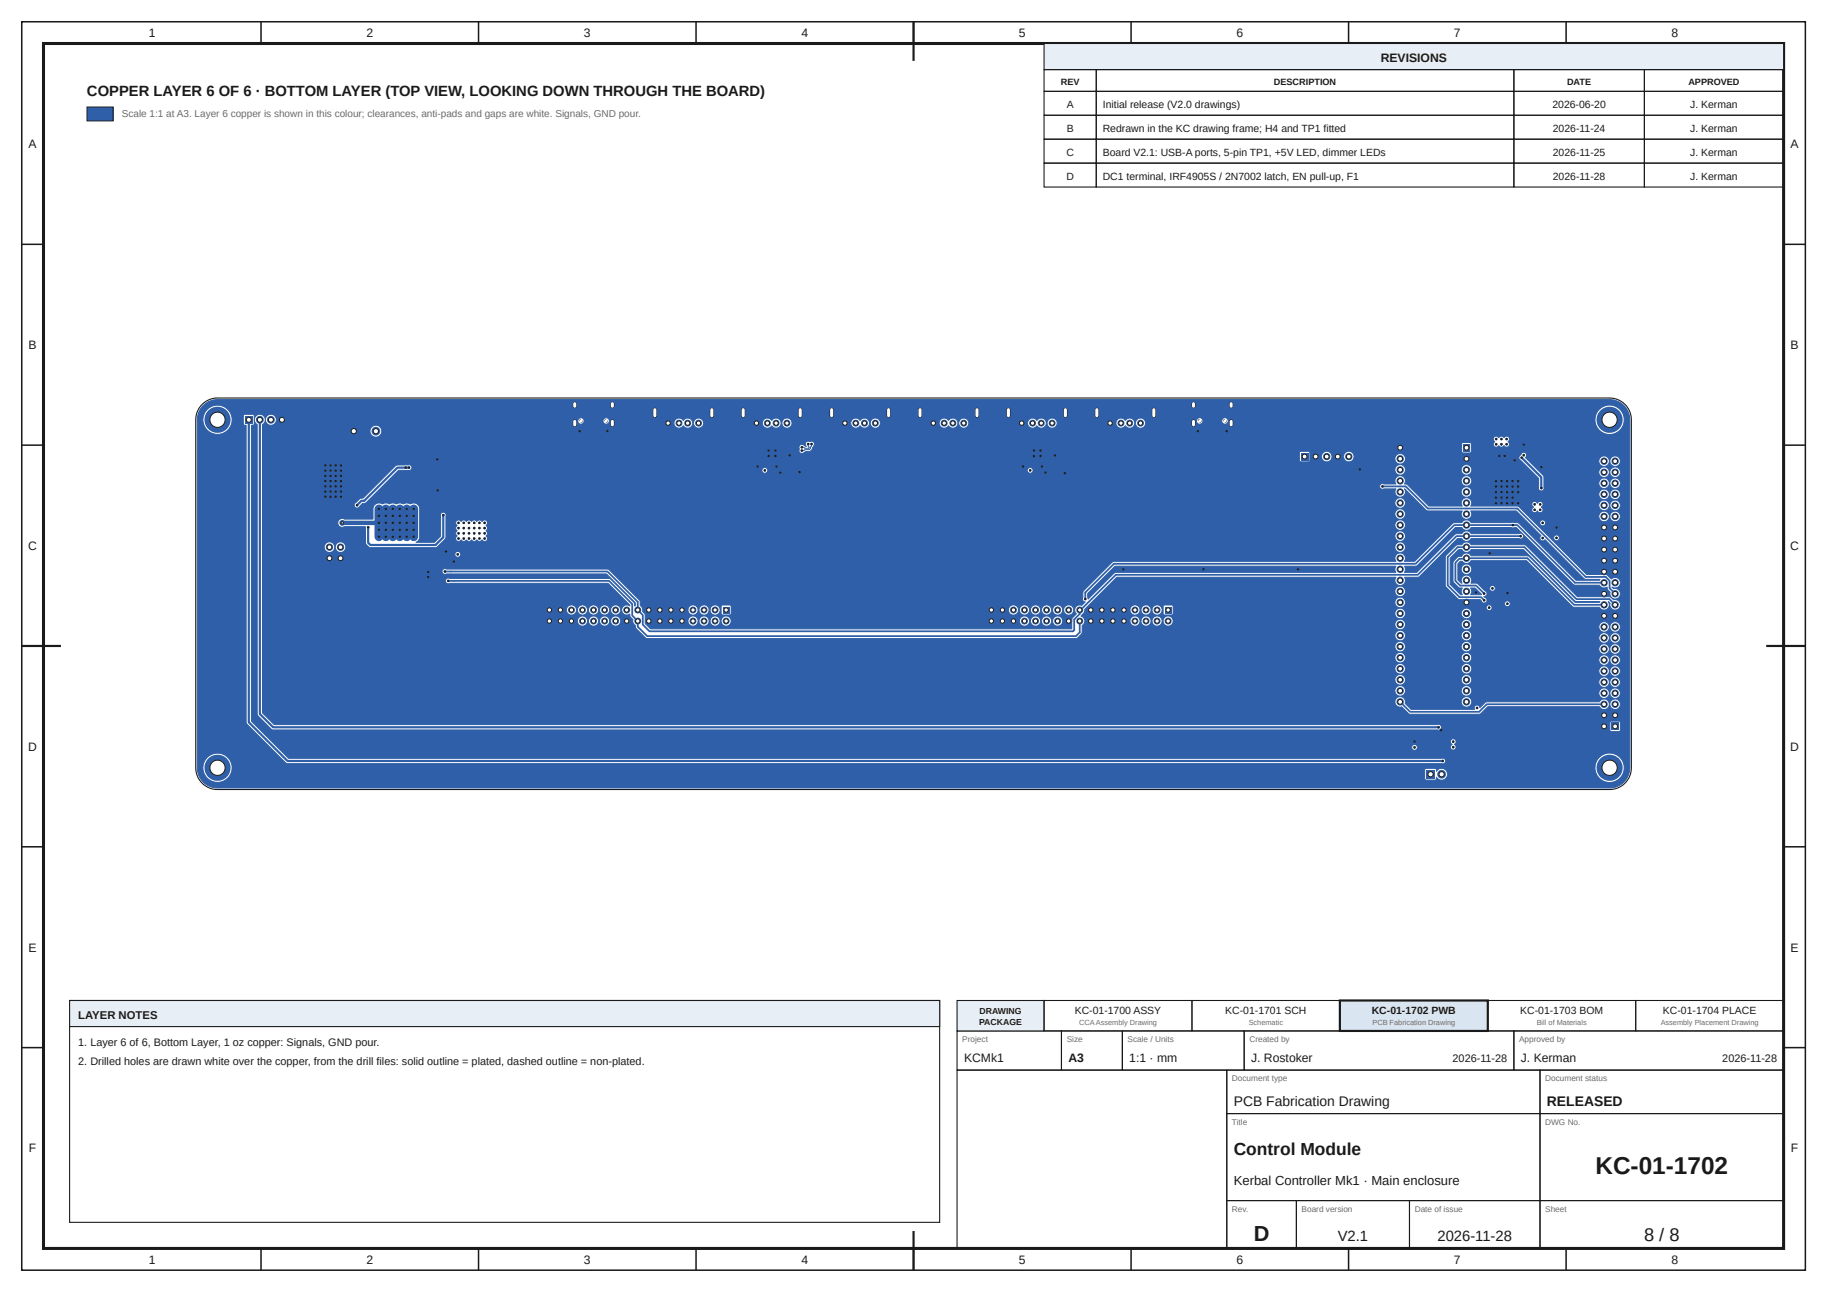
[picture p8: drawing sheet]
<svg xmlns="http://www.w3.org/2000/svg" width="420mm" height="297mm" viewBox="0 0 420 297" stroke-linecap="round" stroke-linejoin="round" font-family="sans-serif">
<defs><g id="words">
<text font-size="5.6" fill="#1a1a1a" x="366.7" y="270">KC-01-1702</text>
<text font-size="5" fill="#1a1a1a" x="288.2" y="285.2">D</text>
<text font-size="4.2" fill="#1a1a1a" x="377.9" y="285.2">8 / 8</text>
<text font-size="4" fill="#1a1a1a" x="283.6" y="265.5">Control Module</text>
<g font-size="3.4" fill="#1a1a1a">
<text x="20" y="22">COPPER LAYER 6 OF 6 · BOTTOM LAYER (TOP VIEW, LOOKING DOWN THROUGH THE BOARD)</text>
<text x="307.5" y="285.2">V2.1</text>
<text x="330.4" y="285.2">2026-11-28</text>
</g>
<g font-size="3.2" fill="#1a1a1a">
<text x="283.6" y="254.2">PCB Fabrication Drawing</text>
<text x="355.6" y="254.2">RELEASED</text>
</g>
<text font-size="3" fill="#1a1a1a" x="283.6" y="272.5">Kerbal Controller Mk1 · Main enclosure</text>
<g font-size="2.8" fill="#1a1a1a">
<text x="34.2" y="8.6">1</text>
<text x="84.2" y="8.6">2</text>
<text x="134.2" y="8.6">3</text>
<text x="184.2" y="8.6">4</text>
<text x="234.2" y="8.6">5</text>
<text x="284.2" y="8.6">6</text>
<text x="334.2" y="8.6">7</text>
<text x="384.2" y="8.6">8</text>
<text x="317.4" y="14.3">REVISIONS</text>
<text x="6.6" y="34.1">A</text>
<text x="411.6" y="34.1">A</text>
<text x="6.6" y="80.2">B</text>
<text x="411.6" y="80.2">B</text>
<text x="6.5" y="126.4">C</text>
<text x="411.5" y="126.4">C</text>
<text x="6.5" y="172.6">D</text>
<text x="411.5" y="172.6">D</text>
<text x="6.6" y="218.7">E</text>
<text x="411.6" y="218.7">E</text>
<text x="221.6" y="244.2">KCMk1</text>
<text x="245.6" y="244.2">A3</text>
<text x="259.6" y="244.2">1:1 · mm</text>
<text x="287.6" y="244.2">J. Rostoker</text>
<text x="349.6" y="244.2">J. Kerman</text>
<text x="6.6" y="264.9">F</text>
<text x="411.6" y="264.9">F</text>
<text x="34.2" y="290.6">1</text>
<text x="84.2" y="290.6">2</text>
<text x="134.2" y="290.6">3</text>
<text x="184.2" y="290.6">4</text>
<text x="234.2" y="290.6">5</text>
<text x="284.2" y="290.6">6</text>
<text x="334.2" y="290.6">7</text>
<text x="384.2" y="290.6">8</text>
</g>
<text font-size="2.6" fill="#1a1a1a" x="18" y="234.2">LAYER NOTES</text>
<g font-size="2.5" fill="#1a1a1a">
<text x="18" y="240.5">1. Layer 6 of 6, Bottom Layer, 1 oz copper: Signals, GND pour.</text>
<text x="18" y="244.7">2. Drilled holes are drawn white over the copper, from the drill files: solid outline = plated, dashed outline = non-plated.</text>
<text x="333.9" y="244.2">2026-11-28</text>
<text x="395.9" y="244.2">2026-11-28</text>
</g>
<g font-size="2.4" fill="#1a1a1a">
<text x="245.2" y="24.9">A</text>
<text x="253.5" y="24.9">Initial release (V2.0 drawings)</text>
<text x="356.9" y="24.9">2026-06-20</text>
<text x="388.5" y="24.9">J. Kerman</text>
<text x="245.1" y="35.9">C</text>
<text x="245.2" y="30.4">B</text>
<text x="253.5" y="30.4">Redrawn in the KC drawing frame; H4 and TP1 fitted</text>
<text x="253.5" y="35.9">Board V2.1: USB-A ports, 5-pin TP1, +5V LED, dimmer LEDs</text>
<text x="357" y="30.4">2026-11-24</text>
<text x="357" y="35.9">2026-11-25</text>
<text x="388.5" y="30.4">J. Kerman</text>
<text x="388.5" y="35.9">J. Kerman</text>
<text x="245.1" y="41.4">D</text>
<text x="253.5" y="41.4">DC1 terminal, IRF4905S / 2N7002 latch, EN pull-up, F1</text>
<text x="357" y="41.4">2026-11-28</text>
<text x="388.5" y="41.4">J. Kerman</text>
<text x="247.1" y="233">KC-01-1700 ASSY</text>
<text x="281.7" y="233">KC-01-1701 SCH</text>
<text x="315.3" y="233">KC-01-1702 PWB</text>
<text x="349.5" y="233">KC-01-1703 BOM</text>
<text x="382.3" y="233">KC-01-1704 PLACE</text>
</g>
<text font-size="2.3" fill="#6b6b6b" x="28" y="27">Scale 1:1 at A3. Layer 6 copper is shown in this colour; clearances, anti-pads and gaps are white. Signals, GND pour.</text>
<g font-size="2.1" fill="#1a1a1a">
<text x="243.8" y="19.6">REV</text>
<text x="292.8" y="19.6">DESCRIPTION</text>
<text x="360.2" y="19.6">DATE</text>
<text x="388.1" y="19.6">APPROVED</text>
</g>
<g font-size="2" fill="#1a1a1a">
<text x="225.2" y="233">DRAWING</text>
<text x="225.1" y="235.6">PACKAGE</text>
</g>
<g font-size="1.9" fill="#6b6b6b">
<text x="221.2" y="239.6">Project</text>
<text x="245.2" y="239.6">Size</text>
<text x="259.2" y="239.6">Scale / Units</text>
<text x="287.2" y="239.6">Created by</text>
<text x="349.2" y="239.6">Approved by</text>
<text x="283.2" y="248.6">Document type</text>
<text x="355.2" y="248.6">Document status</text>
<text x="283.2" y="258.6">Title</text>
<text x="355.2" y="258.6">DWG No.</text>
<text x="283.2" y="278.6">Rev.</text>
<text x="299.2" y="278.6">Board version</text>
<text x="325.2" y="278.6">Date of issue</text>
<text x="355.2" y="278.6">Sheet</text>
</g>
<g font-size="1.7" fill="#6b6b6b">
<text x="248" y="235.7">CCAAssembly Drawing</text>
<text x="287" y="235.7">Schematic</text>
<text x="315.5" y="235.7">PCB Fabrication Drawing</text>
<text x="353.2" y="235.7">Bill of Materials</text>
<text x="381.7" y="235.7">Assembly Placement Drawing</text>
</g>
</g></defs>
<g fill="none" stroke="#1a1a1a" stroke-width=".35">
<path d="M5 5h410v287h-410zM60 5v5M110 5v5M160 5v5M210 5v5M260 5v5M310 5v5M360 5v5M5 56.2h5M410 56.2h5M5 102.3h5M410 102.3h5"/>
<path d="M5 148.5h5M410 148.5h5M5 194.7h5M410 194.7h5M5 240.8h5M410 240.8h5M60 287v5M110 287v5M160 287v5M210 287v5M260 287v5M310 287v5"/>
<path d="M360 287v5"/>
</g>
<path d="M10 10h400v277h-400z" fill="none" stroke="#1a1a1a" stroke-width=".7" stroke-linecap="butt"/>
<path d="M210 5v9M5 148.5h9M406 148.5h9M210 283v9" fill="none" stroke="#1a1a1a" stroke-width=".5"/>
<path d="M240 10h170v6h-170z" fill="#e8eef5"/>
<g fill="none" stroke="#1a1a1a" stroke-width=".25">
<path d="M240 10h170v6h-170zM240 16h12v5h-12zM252 16h96v5h-96zM348 16h30v5h-30zM378 16h32v5h-32zM240 21h12v5.5h-12zM240 26.5h12v5.5h-12zM240 32h12v5.5h-12zM240 37.5h12v5.5h-12zM252 21h96v5.5h-96zM252 26.5h96v5.5h-96zM252 32h96v5.5h-96z"/>
<path d="M252 37.5h96v5.5h-96zM348 21h30v5.5h-30zM348 26.5h30v5.5h-30zM348 32h30v5.5h-30zM348 37.5h30v5.5h-30zM378 21h32v5.5h-32zM378 26.5h32v5.5h-32zM378 32h32v5.5h-32zM378 37.5h32v5.5h-32zM220 237h24v9h-24zM244 237h14v9h-14zM258 237h28v9h-28z"/>
<path d="M286 237h62v9h-62zM348 237h62v9h-62zM220 246h62v41h-62zM282 246h72v10h-72zM282 256h72v20h-72zM354 246h56v10h-56zM354 256h56v20h-56zM282 276h16v11h-16zM298 276h26v11h-26zM324 276h30v11h-30zM354 276h56v11h-56z"/>
</g>
<path d="M220 230h20v7h-20z" fill="#e8eef5"/>
<path d="M220 230h20v7h-20zM240 230h34v7h-34zM274 230h34v7h-34z" fill="none" stroke="#1a1a1a" stroke-width=".25"/>
<path d="M308 230h34v7h-34z" fill="#d9e6f2"/>
<path d="M308 230h34v7h-34z" fill="none" stroke="#1a1a1a" stroke-width=".5"/>
<path d="M342 230h34v7h-34zM376 230h34v7h-34z" fill="none" stroke="#1a1a1a" stroke-width=".25"/>
<path d="M20 24.6h6v3.2h-6z" fill="#2e5fa8"/>
<path d="M20 24.6h6v3.2h-6z" fill="none" stroke="#1a1a1a" stroke-width=".23"/>
<g fill="#2e5fa8">
<path d="M46.6 93.4a4.6 4.6 0 0 1 3.4-1.5h320.4a4.6 4.6 0 0 1 4.2 4.6v80.4a4.6 4.6 0 0 1-4.6 4.2h-320.4a4.6 4.6 0 0 1-4.2-4.6h1.2l.1 .4a3.4 3.4 0 0 0 3.2 3 3.4 3.4 0 0 0 3.4-2.9h274.2v2l.1 .3h2.4l.2-.2v-.4a1.36 1.36 0 0 0 2.1 .3 1.36 1.36 0 0 0 0-2.1 1.36 1.36 0 0 0-2.1 .4l-.1-.5-.3-.2h-2l-.3 .4h-274.2l.1-.5h313.2a3.4 3.4 0 0 0 5 3 3.4 3.4 0 0 0 .3-5.8 3.4 3.4 0 0 0-5.2 2.4l-.1 .4h-313.2a3.4 3.4 0 0 0-3.4-3.4 3.4 3.4 0 0 0-3.4 3.4h-1.2v-80h1.2l.1 .4a3.4 3.4 0 0 0 3 2.9 3.4 3.4 0 0 0 3.5-2.4h2.7l.2 .3 .5 .1v68.4l9.4 9.3 265.4 .1a.66 .66 0 0 0 .9-.7 .66 .66 0 0 0-.9-.6h-265.1l-2.5-2.5h260.7v.2a.66 .66 0 0 0 1.1 .3 .66 .66 0 0 0-.2-1.1 .66 .66 0 0 0-.9 .6h-260.7l-1.2-1.2h270.8l.5 .5a.66 .66 0 0 0-.4 1 .66 .66 0 0 0 1.1 0 .66 .66 0 0 0-.4-1 .66 .66 0 0 0 .5-.8 .66 .66 0 0 0-.8-.5 .66 .66 0 0 0-.5 .8h-270.8l-4.8-4.8v-68l.6-.2 .1-1.1 .1 .6 .5 .5v66.5l.2 .5 3.4 3.2h267.7a.66 .66 0 0 0 1-.6 .66 .66 0 0 0-1-.6h-267.4l-.4-.5h307.5v1.7l.1 .3 1.9 .1 .4-.4v-1.8l-.4-.2h-1.8l-.2 .3h-307.5l-2.3-2.2v-2.6h260.4v.2a1.21 1.21 0 0 0 1.5 1l1.5 1.5 .4 .2h15.9l.4-.2 1.6-1.5h25.7a1.21 1.21 0 0 0 1.3 .6 1.21 1.21 0 0 0 .9-1.2l.2 .2a1.21 1.21 0 0 0 1.9 .8 1.21 1.21 0 0 0-.2-2.1 1.21 1.21 0 0 0-1.7 1.1l-.2-.2a1.21 1.21 0 0 0-1-1 1.21 1.21 0 0 0-1.2 .6h-25.9l-.4 .2-1.2 1.2v-.2a.66 .66 0 0 0-.9-.4 .66 .66 0 0 0-.4 1h-14.5l-1.4-1.4 .1-.4h12.8v.3a1.21 1.21 0 0 0 1.9 .7 1.21 1.21 0 0 0-.2-2 1.21 1.21 0 0 0-1.7 1h-12.8a1.21 1.21 0 0 0-1.2-1.2 1.21 1.21 0 0 0-1.2 1.2h-260.4v-2.5h260.3l.1 .2a1.21 1.21 0 0 0 1.3 1 1.21 1.21 0 0 0 1.1-1.2h12.8v.2a1.21 1.21 0 0 0 1 1 1.21 1.21 0 0 0 1.3-.6h29.3v.2a1.21 1.21 0 0 0 1.3 1 1.21 1.21 0 0 0 1.1-1.2l.2 .2a1.21 1.21 0 0 0 1.9 .7 1.21 1.21 0 0 0-.2-2 1.21 1.21 0 0 0-1.7 1.1l-.2-.3a1.21 1.21 0 0 0-1.3-.9 1.21 1.21 0 0 0-1.1 1.2h-29.3v-.2a1.21 1.21 0 0 0-.9-1.6 1.21 1.21 0 0 0-1.4 1.2h-12.8l-.1-.2a1.21 1.21 0 0 0-1.2-1 1.21 1.21 0 0 0-1.2 1.2h-260.3v-2.5h260.3l.1 .2a1.21 1.21 0 0 0 1.3 1 1.21 1.21 0 0 0 1.1-1.2h12.8v.2a1.21 1.21 0 0 0 1 1 1.21 1.21 0 0 0 1.3-.7h29.3v.2a1.21 1.21 0 0 0 1.3 1 1.21 1.21 0 0 0 1.1-1.2l.2 .2a1.21 1.21 0 0 0 1.9 .8 1.21 1.21 0 0 0-.2-2.1 1.21 1.21 0 0 0-1.7 1.1l-.2-.2a1.21 1.21 0 0 0-1.3-1 1.21 1.21 0 0 0-1.1 1.2h-29.3v-.1a1.21 1.21 0 0 0-.9-1.6 1.21 1.21 0 0 0-1.4 1.2h-12.8l-.1-.2a1.21 1.21 0 0 0-1.2-1 1.21 1.21 0 0 0-1.2 1.2h-260.3v-2.6h260.3l.1 .2a1.21 1.21 0 0 0 1.3 1 1.21 1.21 0 0 0 1.1-1.2h12.8v.2a1.21 1.21 0 0 0 1 1 1.21 1.21 0 0 0 1.3-.6h29.3v.2a1.21 1.21 0 0 0 1.3 1 1.21 1.21 0 0 0 1.1-1.2l.2 .2a1.21 1.21 0 0 0 1.9 .8 1.21 1.21 0 0 0-.2-2.1 1.21 1.21 0 0 0-1.7 1.1l-.2-.2a1.21 1.21 0 0 0-1.3-1 1.21 1.21 0 0 0-1.1 1.2h-29.3v-.2a1.21 1.21 0 0 0-.9-1.6 1.21 1.21 0 0 0-1.4 1.2h-12.8l-.1-.2a1.21 1.21 0 0 0-1.2-1 1.21 1.21 0 0 0-1.2 1.2h-260.3v-2.5h260.3l.1 .2a1.21 1.21 0 0 0 1.3 1 1.21 1.21 0 0 0 1.1-1.2h12.8v.2a1.21 1.21 0 0 0 1 1 1.21 1.21 0 0 0 1.3-.7h29.3v.2a1.21 1.21 0 0 0 1.3 1 1.21 1.21 0 0 0 1.1-1.2l.2 .2a1.21 1.21 0 0 0 1.9 .8 1.21 1.21 0 0 0-.2-2 1.21 1.21 0 0 0-1.7 1l-.2-.2a1.21 1.21 0 0 0-1.3-1 1.21 1.21 0 0 0-1.1 1.2h-29.3v-.1a1.21 1.21 0 0 0-.9-1.6 1.21 1.21 0 0 0-1.4 1.2h-12.8l-.1-.2a1.21 1.21 0 0 0-1.2-1 1.21 1.21 0 0 0-1.2 1.2h-260.3v-2.6h260.3l.1 .3a1.21 1.21 0 0 0 1.3 1 1.21 1.21 0 0 0 1.1-1.3h12.8v.3a1.21 1.21 0 0 0 1 .9 1.21 1.21 0 0 0 1.3-.6h29.3v.2a1.21 1.21 0 0 0 1.3 1 1.21 1.21 0 0 0 1.1-1.2l.2 .2a1.21 1.21 0 0 0 1.9 .8 1.21 1.21 0 0 0-.2-2.1 1.21 1.21 0 0 0-1.7 1.1l-.2-.2a1.21 1.21 0 0 0-1.3-1 1.21 1.21 0 0 0-1.1 1.2h-29.3v-.1a1.21 1.21 0 0 0-.9-1.6 1.21 1.21 0 0 0-1.4 1.1h-12.8l-.1-.2a1.21 1.21 0 0 0-1.2-1 1.21 1.21 0 0 0-1.2 1.2h-260.3v-5.8h72.4l.1 .2a1.16 1.16 0 0 0 1.2 .9 1.16 1.16 0 0 0 1.1-1.1h.2v.2a1.16 1.16 0 0 0 1.2 .9 1.16 1.16 0 0 0 1.1-1.1h.2v.2a1.16 1.16 0 0 0 1.3 .9 1.16 1.16 0 0 0 1-1.1h.3v.2a1.16 1.16 0 0 0 1.8 .7 1.16 1.16 0 0 0-.2-2 1.16 1.16 0 0 0-1.6 1.1h-.3v-.2a1.16 1.16 0 0 0-1.2-1 1.16 1.16 0 0 0-1.1 1.2h-.2v-.2a1.16 1.16 0 0 0-1.3-1 1.16 1.16 0 0 0-1 1.2h-.2l-.1-.2a1.16 1.16 0 0 0-1.2-1 1.16 1.16 0 0 0-1.1 1.2h-72.4v-2.6h69.9v.2a1.16 1.16 0 0 0 1.3 1 1.16 1.16 0 0 0 1-1.2h.2l.1 .2a1.16 1.16 0 0 0 1.2 1 1.16 1.16 0 0 0 1.1-1.2h.2v.2a1.16 1.16 0 0 0 1.2 1 1.16 1.16 0 0 0 1.1-1.2h.2v.2a1.16 1.16 0 0 0 1.3 1 1.16 1.16 0 0 0 1-1.2h.3v.2a1.16 1.16 0 0 0 1.8 .8 1.16 1.16 0 0 0-.2-2 1.16 1.16 0 0 0-1.6 1h-.3v-.2a1.16 1.16 0 0 0-1.2-.9 1.16 1.16 0 0 0-1.1 1.1h-.2v-.2a1.16 1.16 0 0 0-1.3-.9 1.16 1.16 0 0 0-1 1.1h-.2l-.1-.2a1.16 1.16 0 0 0-1.2-.9 1.16 1.16 0 0 0-1.1 1.1h-.2v-.2a1.16 1.16 0 0 0-1.2-.9 1.16 1.16 0 0 0-1.1 1.1h-69.9v-8.8h41.3v.1a.66 .66 0 0 0 1 .4h36.8l6.6 6.7v.6l-.1 .1-.2-.8-5.6-5.5-36.9-.1a.66 .66 0 0 0-.8 .7 .66 .66 0 0 0 1 .5h36.4l5 5v.2l-.2-.1a1.16 1.16 0 0 0-1.7 1.1 1.16 1.16 0 0 0 1.9 .8v.7l.7 .7v.7l.5 .6 .1 .6 2.3 2.2 .4 .2h98.5l.9-.7h72.4l.1 .2a1.21 1.21 0 0 0 1.3 1 1.21 1.21 0 0 0 1.1-1.2h12.8v.2a1.21 1.21 0 0 0 1 1 1.21 1.21 0 0 0 1.3-.6h29.3v.2a1.21 1.21 0 0 0 1.3 1 1.21 1.21 0 0 0 1.1-1.2l.2 .2a1.21 1.21 0 0 0 1.9 .7 1.21 1.21 0 0 0-.2-2 1.21 1.21 0 0 0-1.7 1.1l-.2-.3a1.21 1.21 0 0 0-1.3-.9 1.21 1.21 0 0 0-1.1 1.2h-29.3v-.2a1.21 1.21 0 0 0-.9-1.6 1.21 1.21 0 0 0-1.4 1.2h-12.8l-.1-.2a1.21 1.21 0 0 0-1.2-1 1.21 1.21 0 0 0-1.2 1.2h-72.4l.5-.6 .1-1.7 .4-.4 .2-.6h10.3a1.16 1.16 0 0 0 1.2 1.1 1.16 1.16 0 0 0 1.2-1.1h.2v.2a1.16 1.16 0 0 0 1.2 .9 1.16 1.16 0 0 0 1.1-1.1h.2v.2a1.16 1.16 0 0 0 1.3 .9 1.16 1.16 0 0 0 1-1.1h.3v.2a1.16 1.16 0 0 0 2 .6h51.2l.1 .2a1.21 1.21 0 0 0 1.3 1 1.21 1.21 0 0 0 1.1-1.2h12.8v.2a1.21 1.21 0 0 0 1 1 1.21 1.21 0 0 0 1.3-.7h29.3v.2a1.21 1.21 0 0 0 1.3 1 1.21 1.21 0 0 0 1.1-1.2l.2 .2a1.21 1.21 0 0 0 1.9 .8 1.21 1.21 0 0 0-.2-2.1 1.21 1.21 0 0 0-1.7 1.1l-.2-.2a1.21 1.21 0 0 0-1.3-1 1.21 1.21 0 0 0-1.1 1.2h-29.3v-.1a1.21 1.21 0 0 0-.9-1.6 1.21 1.21 0 0 0-1.4 1.2h-12.8l-.1-.2a1.21 1.21 0 0 0-1.2-1 1.21 1.21 0 0 0-1.2 1.2l-51.2-.1a1.16 1.16 0 0 0-.5-1.8 1.16 1.16 0 0 0-1.5 1.1h-.3v-.2a1.16 1.16 0 0 0-1.2-1 1.16 1.16 0 0 0-1.1 1.2h-.2v-.2a1.16 1.16 0 0 0-1.3-1 1.16 1.16 0 0 0-1 1.2h-.2l-.1-.2a1.16 1.16 0 0 0-1.2-1 1.16 1.16 0 0 0-1.1 1.2h-10.3l-.3-.7-.6-.5 .7-.8 .2-.6h10.3l.1 .2a1.16 1.16 0 0 0 1.2 1 1.16 1.16 0 0 0 1.1-1.2h.2v.2a1.16 1.16 0 0 0 1.2 1 1.16 1.16 0 0 0 1.1-1.2h.2v.2a1.16 1.16 0 0 0 1.7 .9 1.16 1.16 0 0 0 .3-1.9h.6v1.7l.3 .3h1.7l.3-.4h50.9a1.21 1.21 0 0 0 1.3 1.2 1.21 1.21 0 0 0 1.2-1.2h12.8v.2a1.21 1.21 0 0 0 1.9 .8 1.21 1.21 0 0 0-.2-2 1.21 1.21 0 0 0-1.7 1h-12.8l-.1-.2a1.21 1.21 0 0 0-1.2-1 1.21 1.21 0 0 0-1.2 1.2h-50.9v-1.6l-.2-.3h-1.8l-.3 .3h-.6a1.16 1.16 0 0 0-1.3-.2 1.16 1.16 0 0 0-.7 1h-.2v-.2a1.16 1.16 0 0 0-1.3-.9 1.16 1.16 0 0 0-1 1.1h-.2l-.1-.2a1.16 1.16 0 0 0-1.2-.9 1.16 1.16 0 0 0-1.1 1.1h-10.3l-.1-.1 1.6-1.6h69.7a1.2 1.2 0 0 0 1.3 1.2h19.7l.1 .2a.66 .66 0 0 0 1 .3 .66 .66 0 0 0-.1-1.1 .66 .66 0 0 0-1 .6h-19.7l.7-.3 .4-.6h22.8a.66 .66 0 0 0 1 .6 .66 .66 0 0 0 .1-1.1 .66 .66 0 0 0-1 .3l-.1 .2h-22.8a1.21 1.21 0 0 0-1-1.5 1.21 1.21 0 0 0-1.4 1.2h-69.7l2.6-2.6h67.1l.1 .3a1.21 1.21 0 0 0 1.9 .7 1.21 1.21 0 0 0-.2-2 1.21 1.21 0 0 0-1.8 1h-67.1l3.2-3.2h64.2l-.1 .2a1.21 1.21 0 0 0 1.2 1.7 1.21 1.21 0 0 0 .8-1.9l3.4-.1 4.6-4.5h1.4v6.5l.2 .3 3 2.9h4.8l.3 .3a.66 .66 0 0 0 1.1 .4 .66 .66 0 0 0-.3-1.2l-.2-.2h.1a.66 .66 0 0 0 .6-.6 .66 .66 0 0 0-.5-.7l-.5-.5h1.6a.66 .66 0 0 0 1 .6 .66 .66 0 0 0 .1-1.2 .66 .66 0 0 0-1.1 .4v.2h-1.6l-1.2-1.2h-1.5l.1-.2a1.21 1.21 0 0 0-1.2-1.7 1.21 1.21 0 0 0-.9 1.9h-.2l-.8-.8v-2.4h.8a1.21 1.21 0 0 0 1.7 1 1.21 1.21 0 0 0 .2-2 1.21 1.21 0 0 0-1.9 .8v.2h-.8v-1.3l.6-.6h.4l.1 .2a1.21 1.21 0 0 0 2-.3h12.7l10.6 10.6 6.2 .1a1.21 1.21 0 0 0 1.7 .5 1.21 1.21 0 0 0 .3-1.8l.4 .4a1.21 1.21 0 0 0 1 1.5 1.21 1.21 0 0 0 1.4-1.3 1.21 1.21 0 0 0-1.6-1l-.9-.7h-7.4l-12-12h-12.4a1.21 1.21 0 0 0-2.2 0l-1.2 .1-2.4 2.4-.2 .4h-1.4l4.2-4.3h1l.1 .2a1.21 1.21 0 0 0 2.1-.2l11.1 .1a.66 .66 0 0 0 .9-.7 .66 .66 0 0 0-1-.5h-11l-.2-.2a1.21 1.21 0 0 0-2 .2h-1.2l-.4 .2-8.7 8.7h-2.9l.3-.6-.3-.8 2.9-.1 8.8-8.8h1.5l.1 .2a1.21 1.21 0 0 0 2.1-.2h10.3l13.3 13.1 5.9 .1a1.21 1.21 0 0 0 1.7 .4l.1 .6 .6 .6v.2a1.21 1.21 0 0 0 1.2 1.4 1.21 1.21 0 0 0 1.2-1.4 1.21 1.21 0 0 0-1.6-1l-.3-.4a1.21 1.21 0 0 0 1.6-.2 1.21 1.21 0 0 0-.1-1.6 1.21 1.21 0 0 0-1.7 0l-1.2-1h-4.5l-8.4-8.4h.8a.66 .66 0 0 0 1 .6 .66 .66 0 0 0 .1-1.2 .66 .66 0 0 0-1 .4l-.1 .2h-.8l-3.4-3.5h1.1a.66 .66 0 0 0 .9 .6 .66 .66 0 0 0 .1-1.1 .66 .66 0 0 0-1 .3v.2h-1.1l-1.5-1.5h16.1a1.21 1.21 0 0 0 1.2 1.2 1.21 1.21 0 0 0 1.2-1.2l.2 .2a1.21 1.21 0 0 0 1.9 .8 1.21 1.21 0 0 0-.2-2.1 1.21 1.21 0 0 0-1.7 1.1l-.2-.2a1.21 1.21 0 0 0-1.3-1 1.21 1.21 0 0 0-1.1 1.2h-16.1l-2.5-2.3-10.8-.1 .2-.4h13.8l.1 .4 .4 .3a.66 .66 0 0 0-.3 1.1 .66 .66 0 0 0 1.1-.3 .66 .66 0 0 0 1.1 .3 .66 .66 0 0 0-.3-1.1l.5-.4h12.8v.2a1.21 1.21 0 0 0 1.3 1 1.21 1.21 0 0 0 1.1-1.2l.2 .2a1.21 1.21 0 0 0 1.9 .8 1.21 1.21 0 0 0-.2-2.1 1.21 1.21 0 0 0-1.7 1.1l-.2-.2a1.21 1.21 0 0 0-1.3-1 1.21 1.21 0 0 0-1.1 1.2h-12.8a.66 .66 0 0 0-.4-.9 .66 .66 0 0 0-.9 .4 .66 .66 0 0 0-.7-.4 .66 .66 0 0 0-.6 .6h-13.8v-.2a1.21 1.21 0 0 0-1.5-1.2 1.21 1.21 0 0 0-.7 1.8h-7.7l-3.2-3.2h10.7v.2a1.21 1.21 0 0 0 1 1 1.21 1.21 0 0 0 1.3-.7h29.3v.2a1.21 1.21 0 0 0 1.3 1 1.21 1.21 0 0 0 1.1-1.2l.2 .2a1.21 1.21 0 0 0 1.9 .8 1.21 1.21 0 0 0-.2-2 1.21 1.21 0 0 0-1.7 1l-.2-.2a1.21 1.21 0 0 0-1.3-1 1.21 1.21 0 0 0-1.1 1.2h-29.3v-.1a1.21 1.21 0 0 0-.9-1.6 1.21 1.21 0 0 0-1.4 1.2h-10.7l-1.7-1.7-.7-.1 .3-.8h12.8v.3a1.21 1.21 0 0 0 1.9 .7 1.21 1.21 0 0 0-.2-2 1.21 1.21 0 0 0-1.7 1h-12.8v-.1a1.21 1.21 0 0 0-1.7-1 1.21 1.21 0 0 0-.5 1.9l-2.9-.1a.66 .66 0 0 0-.9 .7 .66 .66 0 0 0 1 .5h2.8l-.1 .2a1.21 1.21 0 0 0 1.2 1.7 1.21 1.21 0 0 0 .8-1.9l5.3 5 8 .1a1.21 1.21 0 0 0 1 1.9 1.21 1.21 0 0 0 1-1.9h10.4l5.7 5.6a.66 .66 0 0 0-.1 1.1 .66 .66 0 0 0 1.1-.1l9 9 3.6 .1-.1 .2h-5.4l-13.2-13.2-1.3-.1h-9.6l-.2-.1a1.21 1.21 0 0 0-2 .1h-1.7l-.4 .2-8.7 8.7h-2.4a1.21 1.21 0 0 0-.9-1.9 1.21 1.21 0 0 0-1 1.9h-64.8l-.4 .2-6.6 6.6-.3 1.7a.66 .66 0 0 0 .7 .9l-.8 .8-.2-.1a1.16 1.16 0 0 0-1.3 .6 1.16 1.16 0 0 0 .2 1.4l-1 1.2v2.3h-96.9l-1.2-1.3v-.5h9.8l.1 .2a1.16 1.16 0 0 0 1.2 .9 1.16 1.16 0 0 0 1.1-1.1h.2v.2a1.16 1.16 0 0 0 1.2 .9 1.16 1.16 0 0 0 1.1-1.1h.2v.2a1.16 1.16 0 0 0 1.3 .9 1.16 1.16 0 0 0 1-1.1h.3v.2a1.16 1.16 0 0 0 1.2 .9 1.16 1.16 0 0 0 1.1-1.1h66.2l.1 .2a1.16 1.16 0 0 0 1.2 .9 1.16 1.16 0 0 0 1.1-1.1h.2v.2a1.16 1.16 0 0 0 1.2 .9 1.16 1.16 0 0 0 1.1-1.1h.2v.2a1.16 1.16 0 0 0 1.3 .9 1.16 1.16 0 0 0 1-1.1h.3v.2a1.16 1.16 0 0 0 1.8 .7 1.16 1.16 0 0 0-.2-2 1.16 1.16 0 0 0-1.6 1.1h-.3v-.2a1.16 1.16 0 0 0-1.2-1 1.16 1.16 0 0 0-1.1 1.2h-.2v-.2a1.16 1.16 0 0 0-1.3-1 1.16 1.16 0 0 0-1 1.2h-.2l-.1-.2a1.16 1.16 0 0 0-1.2-1 1.16 1.16 0 0 0-1.1 1.2h-66.2v-.2a1.16 1.16 0 0 0-1.3-1 1.16 1.16 0 0 0-1 1.2h-.3v-.2a1.16 1.16 0 0 0-1.2-1 1.16 1.16 0 0 0-1.1 1.2h-.2v-.2a1.16 1.16 0 0 0-1.3-1 1.16 1.16 0 0 0-1 1.2h-.2l-.1-.2a1.16 1.16 0 0 0-1.2-1 1.16 1.16 0 0 0-1.1 1.2h-9.8v-1.6l-.6-.7 .1-.3h10.3l.1 .2a1.16 1.16 0 0 0 1.2 1 1.16 1.16 0 0 0 1.1-1.2h.2v.2a1.16 1.16 0 0 0 1.2 1 1.16 1.16 0 0 0 1.1-1.2h.2v.2a1.16 1.16 0 0 0 2 .6h.6l.3 .4h1.7l.3-.3v-.9h63.7a1.16 1.16 0 0 0 1.2 1.2 1.16 1.16 0 0 0 1.1-1.2h.2l.1 .2a1.16 1.16 0 0 0 1.2 1 1.16 1.16 0 0 0 1.1-1.2h.2v.2a1.16 1.16 0 0 0 1.2 1 1.16 1.16 0 0 0 1.1-1.2h.2v.2a1.16 1.16 0 0 0 1.3 1 1.16 1.16 0 0 0 1-1.2h.3v.2a1.16 1.16 0 0 0 1.2 1 1.16 1.16 0 0 0 1.1-1.2h.2v.2a1.16 1.16 0 0 0 1.9 .8 1.16 1.16 0 0 0-.2-2 1.16 1.16 0 0 0-1.7 1h-.2v-.2a1.16 1.16 0 0 0-1.3-.9 1.16 1.16 0 0 0-1 1.1h-.3v-.2a1.16 1.16 0 0 0-1.2-.9 1.16 1.16 0 0 0-1.1 1.1h-.2v-.2a1.16 1.16 0 0 0-1.3-.9 1.16 1.16 0 0 0-1 1.1h-.2l-.1-.2a1.16 1.16 0 0 0-1.2-.9 1.16 1.16 0 0 0-1.1 1.1h-.2v-.2a1.16 1.16 0 0 0-1.2-.9 1.16 1.16 0 0 0-1.1 1.1h-63.7l-.2-1.1h-1.8l-.3 .2v1.7h-.6a1.16 1.16 0 0 0-.4-1.9 1.16 1.16 0 0 0-1.6 1.1h-.2v-.2a1.16 1.16 0 0 0-1.3-.9 1.16 1.16 0 0 0-1 1.1h-.2l-.1-.2a1.16 1.16 0 0 0-1.2-.9 1.16 1.16 0 0 0-1.1 1.1h-10.3l-.2-.6-.4-.4-.2-1.3-7.2-7.1-37.3-.1a.66 .66 0 0 0-.9 .7h-41.3v-4h44.3v.2a.66 .66 0 0 0 1 .4 .66 .66 0 0 0-.1-1.2 .66 .66 0 0 0-.9 .6h-44.3v-1.6h14.2v.2a1.21 1.21 0 0 0 1.3 1 1.21 1.21 0 0 0 1.1-1.2l.2 .2a1.21 1.21 0 0 0 1.9 .8 1.21 1.21 0 0 0-.2-2.1 1.21 1.21 0 0 0-1.7 1.1l-.2-.2a1.21 1.21 0 0 0-1.3-1 1.21 1.21 0 0 0-1.1 1.2h-14.2v-5.6h17.3l.1 .2a1.02 1.02 0 0 0 1.5 .7h4.8v3.8l.7 .8 .4 .2 235.5-.1a1.21 1.21 0 0 0 1.8 1.1 1.21 1.21 0 0 0 .2-2.1 1.21 1.21 0 0 0-1.9 .8l-.1 .2h-220.1l1.9-2 .1-1.2h2.2l.4 .6-.1 .1a.66 .66 0 0 0 0 1 .66 .66 0 0 0 1-.2 .66 .66 0 0 0 .6 .4 .66 .66 0 0 0 .6-.4 .66 .66 0 0 0 .6 .4 .66 .66 0 0 0 .6-.4 .66 .66 0 0 0 .6 .4 .66 .66 0 0 0 .6-.4 .66 .66 0 0 0 .6 .4 .66 .66 0 0 0 .6-.4 .66 .66 0 0 0 1 .2 .66 .66 0 0 0 0-1.1h208.8l.1 .3a1.21 1.21 0 0 0 1.9 .7 1.21 1.21 0 0 0-.2-2 1.21 1.21 0 0 0-1.8 1h-208.9a.66 .66 0 0 0 .4-.6 .66 .66 0 0 0-.4-.6 .66 .66 0 0 0 .4-.6 .66 .66 0 0 0-.4-.6l208.9-.1 .1 .2a1.21 1.21 0 0 0 1.9 .8 1.21 1.21 0 0 0-.2-2.1 1.21 1.21 0 0 0-1.8 1.1h-208.8l.1-.1a.66 .66 0 0 0-.2-1 .66 .66 0 0 0-.9 .3 .66 .66 0 0 0-.6-.4 .66 .66 0 0 0-.6 .4 .66 .66 0 0 0-.6-.4 .66 .66 0 0 0-.6 .4 .66 .66 0 0 0-.6-.4 .66 .66 0 0 0-.6 .4 .66 .66 0 0 0-.6-.4 .66 .66 0 0 0-.6 .4 .66 .66 0 0 0-1.1-.2 .66 .66 0 0 0 .2 1.1 .66 .66 0 0 0-.4 .6 .66 .66 0 0 0 .4 .6l-.4 .6h-2.2v-4.4h218.1a1.21 1.21 0 0 0 1.8 1 1.21 1.21 0 0 0 .2-2 1.21 1.21 0 0 0-1.9 .8l-.1 .2h-218.1a.66 .66 0 0 0-.9-.4 .66 .66 0 0 0-.3 .9v4.6l-1.4 1.4h-4.3l.6-.4 .3-.7v-6.8a1.37 1.37 0 0 0-1.3-1.2h225.4l.1 .2a1.21 1.21 0 0 0 1.9 .8 1.21 1.21 0 0 0-.2-2 1.21 1.21 0 0 0-1.8 1l-225.9 .1a.67 .67 0 0 1-1-.1l-1 .3-.8-.3-.8 .3-.8-.3-.8 .3-.8-.3-.8 .3-.2-.1a1.37 1.37 0 0 0-2 1.2v2.3h-6.5a1.02 1.02 0 0 0-1.6 .9h-17.3v-4h21.1v.1a.66 .66 0 0 0 .6 .5 .66 .66 0 0 0 .7-.4l.6-.7 .9-.1 7.4-7.5h83.5l.1 .2a.66 .66 0 0 0 .7 .5 .66 .66 0 0 0 .6-.7h59.6l.1 .2a.66 .66 0 0 0 .7 .5 .66 .66 0 0 0 .6-.8h83.1l.1 .2a1.21 1.21 0 0 0 1.3 1 1.21 1.21 0 0 0 1.1-1.2h12.8v.2a1.21 1.21 0 0 0 1.9 .8 1.21 1.21 0 0 0-.2-2.1 1.21 1.21 0 0 0-1.7 1.1h-12.8l-.1-.2a1.21 1.21 0 0 0-1.2-1 1.21 1.21 0 0 0-1.2 1.2h-83.1a.66 .66 0 0 0-.8-.5 .66 .66 0 0 0-.6 .6h-59.6v-.1a.66 .66 0 0 0-.8-.5 .66 .66 0 0 0-.6 .6h-80.9a.72 .72 0 0 0 .4-1 .72 .72 0 0 0-1.1-.2l-2.5 .1-7.5 7.5-.8 .1-1.1 1.1-.2 .5h-21.1v-13.4h123.4v.5a.66 .66 0 0 0 .2 .8 .66 .66 0 0 0 .8 0h114v1.8l.3 .3 1.9-.1 .2-1.1h2.7v.2a1.21 1.21 0 0 0 1.3 1 1.21 1.21 0 0 0 1.1-1.2h2.6l.1 .2a1.2 1.2 0 0 0 1 1 1.2 1.2 0 0 0 1.2-.7h9.5l.1 .2a1.21 1.21 0 0 0 1.4 1 1.21 1.21 0 0 0 .9-1.5h26.1l.2 .4 4.4 4.4v1.9a.66 .66 0 0 0 .6 1 .66 .66 0 0 0 .6-1v-.8h12.6a1.21 1.21 0 0 0 1.2 1.2 1.21 1.21 0 0 0 1.2-1.2l.2 .2a1.21 1.21 0 0 0 1.9 .8 1.21 1.21 0 0 0-.2-2.1 1.21 1.21 0 0 0-1.7 1.1l-.2-.2a1.21 1.21 0 0 0-1.3-1 1.21 1.21 0 0 0-1.1 1.2h-12.6v-1.6l-.9-.9h13.5a1.21 1.21 0 0 0 1.2 1.2 1.21 1.21 0 0 0 1.2-1.2l.2 .2a1.21 1.21 0 0 0 1.9 .7 1.21 1.21 0 0 0-.2-2 1.21 1.21 0 0 0-1.7 1.1l-.2-.3a1.21 1.21 0 0 0-1.3-.9 1.21 1.21 0 0 0-1.1 1.2h-13.5l-2.5-2.6h16v.2a1.21 1.21 0 0 0 1.3 1 1.21 1.21 0 0 0 1.1-1.2l.2 .2a1.21 1.21 0 0 0 1.9 .8 1.21 1.21 0 0 0-.2-2.1 1.21 1.21 0 0 0-1.7 1.1l-.2-.2a1.21 1.21 0 0 0-1.3-1 1.21 1.21 0 0 0-1.1 1.2h-16l-.9-.8a.66 .66 0 0 0 0-1.1 .66 .66 0 0 0-1 .5l-.4 .3-.1 .3h-26.1a1.21 1.21 0 0 0-1.3-.9 1.21 1.21 0 0 0-1.1 1.2l-9.4-.1a1.2 1.2 0 0 0-.9-1.6h25.7l.2 .3h1.7l.3-.2v-1.8l-.3-.4-1.8 .1-.1 .3v1.7h-25.7a1.2 1.2 0 0 0-1.5 1.2h-2.6v-.2a1.21 1.21 0 0 0-1.3-1 1.21 1.21 0 0 0-1.1 1.2h-2.7v-1l-.4-.2h-1.8l-.2 .3h-114l.5-.3h1l.7-1a.73 .73 0 0 0 .2-1 .73 .73 0 0 0-.9-.3 .68 .68 0 0 0-1 .2 .68 .68 0 0 0 .1 .9l-.4-.2a.72 .72 0 0 0-.7-.2 .72 .72 0 0 0-.5 .6h-123.4v-1.9h283l.3 .6a.66 .66 0 0 0-.1 1.1 .66 .66 0 0 0 1-.2 .66 .66 0 0 0 .6 .4 .66 .66 0 0 0 .6-.4 .66 .66 0 0 0 1.1 .2 .66 .66 0 0 0-.2-1.1 .66 .66 0 0 0 .2-1 .66 .66 0 0 0-1.1 .1 .66 .66 0 0 0-.6-.3 .66 .66 0 0 0-.6 .3 .66 .66 0 0 0-.7-.3 .66 .66 0 0 0-.5 .6h-283v-1.8h24.7l.1 .2a1.36 1.36 0 0 0 2.1 .9 1.36 1.36 0 0 0-.2-2.3 1.36 1.36 0 0 0-2 1.2h-24.7v-1.5l.5-.5 .2-.6a1.26 1.26 0 0 0 1.1 1.3 1.26 1.26 0 0 0 1.4-1h69.3v.1a.73 .73 0 0 0 .8 .6 .73 .73 0 0 0 .7-.7h4.3v.1a.73 .73 0 0 0 1.3 .4h15v.2a1.16 1.16 0 0 0 1 .9 1.16 1.16 0 0 0 1.2-.5 1.16 1.16 0 0 0 1.3 .5 1.16 1.16 0 0 0 .8-1.1h.2v.2a1.16 1.16 0 0 0 1.3 .9 1.16 1.16 0 0 0 1-1.1h13.5l.1 .2a1.16 1.16 0 0 0 .9 .9 1.16 1.16 0 0 0 1.2-.5 1.16 1.16 0 0 0 1.3 .5 1.16 1.16 0 0 0 .9-1.1h.1l.1 .2a1.16 1.16 0 0 0 1.2 .9 1.16 1.16 0 0 0 1.1-1.1h13.5v.2a1.16 1.16 0 0 0 .9 .9 1.16 1.16 0 0 0 1.2-.5 1.16 1.16 0 0 0 1.3 .5 1.16 1.16 0 0 0 .9-1.1h.2v.2a1.16 1.16 0 0 0 1.2 .9 1.16 1.16 0 0 0 1.1-1.1h13.5v.2a1.16 1.16 0 0 0 .9 .9 1.16 1.16 0 0 0 1.2-.5 1.16 1.16 0 0 0 1.3 .5 1.16 1.16 0 0 0 .9-1.1h.2v.2a1.16 1.16 0 0 0 1.2 .9 1.16 1.16 0 0 0 1.1-1.1h13.5v.2a1.16 1.16 0 0 0 1 .9 1.16 1.16 0 0 0 1.2-.5 1.16 1.16 0 0 0 1.3 .5 1.16 1.16 0 0 0 .8-1.1h.2v.2a1.16 1.16 0 0 0 1.3 .9 1.16 1.16 0 0 0 1-1.1h13.5v.2a1.16 1.16 0 0 0 1 .9 1.16 1.16 0 0 0 1.2-.5 1.16 1.16 0 0 0 1.3 .5 1.16 1.16 0 0 0 .8-1.1h.2v.2a1.16 1.16 0 0 0 1.5 .9 1.16 1.16 0 0 0 .7-1.6h11.8l.1 .1a.73 .73 0 0 0 .8 .6 .73 .73 0 0 0 .6-.7h4.3l.1 .1a.73 .73 0 0 0 .9 .6 .73 .73 0 0 0 .5-1h84.3l.1 .4a3.4 3.4 0 0 0 5.2 2.4 3.4 3.4 0 0 0-.3-5.8 3.4 3.4 0 0 0-5 3h-84.4a.73 .73 0 0 0-.8-.4 .73 .73 0 0 0-.6 .7h-4.3v-.2a.73 .73 0 0 0-.8-.6 .73 .73 0 0 0-.7 .8l-11.8-.1a1.16 1.16 0 0 0-1.3-.5 1.16 1.16 0 0 0-.9 1.1h-.2v-.2a1.16 1.16 0 0 0-.9-1 1.16 1.16 0 0 0-1.2 .6 1.16 1.16 0 0 0-1.3-.5 1.16 1.16 0 0 0-.9 1.1h-13.5v-.2a1.16 1.16 0 0 0-1.3-1 1.16 1.16 0 0 0-1 1.2h-.2v-.2a1.16 1.16 0 0 0-.9-1 1.16 1.16 0 0 0-1.2 .6 1.16 1.16 0 0 0-1.3-.5 1.16 1.16 0 0 0-.9 1.1h-13.5v-.2a1.16 1.16 0 0 0-1.3-1 1.16 1.16 0 0 0-1 1.2h-.2v-.2a1.16 1.16 0 0 0-1-1 1.16 1.16 0 0 0-1.2 .6 1.16 1.16 0 0 0-1.3-.5 1.16 1.16 0 0 0-.8 1.1h-13.5v-.2a1.16 1.16 0 0 0-1.3-1 1.16 1.16 0 0 0-1 1.2h-.2v-.2a1.16 1.16 0 0 0-1-1 1.16 1.16 0 0 0-1.2 .6 1.16 1.16 0 0 0-1.3-.5 1.16 1.16 0 0 0-.8 1.1h-13.5l-.1-.2a1.16 1.16 0 0 0-1.2-1 1.16 1.16 0 0 0-1.1 1.2h-.1l-.1-.2a1.16 1.16 0 0 0-.9-1 1.16 1.16 0 0 0-1.2 .6 1.16 1.16 0 0 0-1.3-.5 1.16 1.16 0 0 0-.9 1.1h-13.5v-.2a1.16 1.16 0 0 0-1.2-1 1.16 1.16 0 0 0-1.1 1.2h-.2v-.2a1.16 1.16 0 0 0-.9-1 1.16 1.16 0 0 0-1.2 .6 1.16 1.16 0 0 0-1.3-.5 1.16 1.16 0 0 0-.9 1.1l-15-.1a.73 .73 0 0 0-.3-1.1 .73 .73 0 0 0-1 .7h-4.3v-.2a.73 .73 0 0 0-.8-.6 .73 .73 0 0 0-.7 .8l-69.3-.1a1.27 1.27 0 0 0-1.1-1.5 1.27 1.27 0 0 0-1.4 1.3 1.26 1.26 0 0 0-1.3-1.3 1.26 1.26 0 0 0-1.2 1.3l-.2-1.2-2-.1-.4 .3v1.9h-2.7l.1-.2a3.4 3.4 0 0 0-2.9-4 3.4 3.4 0 0 0-3.8 3.3h-1.2l.3-1.7z"/>
<path d="M250 136.4l6.3-6.2h64.6l-.2 .6 .2 .8h-64.4l-.4 .1-6 6z"/>
<path d="M333.3 128.3l2-1.9h.7a1.21 1.21 0 0 0 2.2 0h12l11.9 11.8 5.7 .1-.1 .2h-5.6l-10.8-10.7h-13.1a1.21 1.21 0 0 0-1.2-.7 1.21 1.21 0 0 0-1 .8l-.8 .1-1.2 1.2v4.3l.2 .4 1.2 1.2 .8 .1a1.21 1.21 0 0 0 0 1.5h-.5l-2.4-2.4z"/>
<path d="M338 135.2h1.1l1.5 1.5h-2.6a1.21 1.21 0 0 0 0-1.5z"/>
</g>
<g fill="none" stroke="#2e5fa8" stroke-width=".23">
<path d="M46.7 93.2l1.5-1 1.8-.3h320a4.6 4.6 0 0 1 4.6 4.6v80a4.6 4.6 0 0 1-4.6 4.6h-320a4.6 4.6 0 0 1-4.6-4.6v-80l.3-1.8zM56 95.3l2.2-.1 .2 .4v1.9l-.2 .2-.4 .1v68l8.5 8.5h265.1a.66 .66 0 0 1 .9 .6 .66 .66 0 0 1-.9 .7l-265.5-.1-9.1-9-.2-.5v-68.2l-.4-.1-.3-.2zM58.8 95.6a1.26 1.26 0 0 1 1.9 .1 1.26 1.26 0 0 1-.4 1.9v66.3l2.7 2.7h267.4a.66 .66 0 0 1 1 .6 .66 .66 0 0 1-1 .6h-267.8l-3.3-3.2-.2-.5v-66.5a1.26 1.26 0 0 1-.3-2zM155.3 96.4a1.16 1.16 0 0 1 1.8 .3 1.16 1.16 0 0 1 1.7-.3 1.16 1.16 0 0 1 0 1.8 1.16 1.16 0 0 1-1.7-.3 1.16 1.16 0 0 1-1.7 .3 1.16 1.16 0 0 1-.1-1.8zM175.6 96.4a1.16 1.16 0 0 1 1.8 .3 1.16 1.16 0 0 1 1.7-.3 1.16 1.16 0 0 1 0 1.8 1.16 1.16 0 0 1-1.7-.3 1.16 1.16 0 0 1-1.7 .3 1.16 1.16 0 0 1-.1-1.8zM195.9 96.4a1.16 1.16 0 0 1 1.8 .3 1.16 1.16 0 0 1 1.8-.3 1.16 1.16 0 0 1 0 1.8 1.16 1.16 0 0 1-1.8-.3 1.16 1.16 0 0 1-1.7 .3 1.16 1.16 0 0 1-.1-1.8zM216.2 96.4a1.16 1.16 0 0 1 1.8 .3 1.16 1.16 0 0 1 1.8-.3 1.16 1.16 0 0 1 0 1.8 1.16 1.16 0 0 1-1.8-.3 1.16 1.16 0 0 1-1.7 .3 1.16 1.16 0 0 1-.1-1.8zM236.6 96.4a1.16 1.16 0 0 1 1.8 .3 1.16 1.16 0 0 1 1.7-.3 1.16 1.16 0 0 1 0 1.8 1.16 1.16 0 0 1-1.7-.3 1.16 1.16 0 0 1-1.8 .3 1.16 1.16 0 0 1 0-1.8zM256.9 96.4a1.16 1.16 0 0 1 1.8 .3 1.16 1.16 0 0 1 1.7-.3 1.16 1.16 0 0 1 0 1.8 1.16 1.16 0 0 1-1.7-.3 1.16 1.16 0 0 1-1.7 .3 1.16 1.16 0 0 1-.1-1.8zM77.9 119.5a1.02 1.02 0 0 1 1.3-.2h6.5v-2.3a1.37 1.37 0 0 1 2.2-1.1 1.37 1.37 0 0 1 1.6 0 1.37 1.37 0 0 1 1.6 0 1.37 1.37 0 0 1 1.6 0 1.37 1.37 0 0 1 1.6 0 1.37 1.37 0 0 1 2.2 1.1v6.4a1.37 1.37 0 0 1-.9 1.3h4.3l1.4-1.4v-4.6a.66 .66 0 0 1 .6-.9 .66 .66 0 0 1 .6 .9v5l-1.9 2-.5 .2h-15.1l-1-1v-3.8h-4.8a1.02 1.02 0 0 1-1.3-.2 1.02 1.02 0 0 1 0-1.4zM81.6 115.7l1.2-1.1 .7-.1 7.5-7.5 2.8-.1a.66 .66 0 0 1 .9 .6 .66 .66 0 0 1-.9 .6h-2.2l-7.4 7.5-.9 .1-.6 .7a.66 .66 0 0 1-1 .3 .66 .66 0 0 1-.1-1zM104.9 119.7a.66 .66 0 0 1 1.1 .2 .66 .66 0 0 1 .6-.4 .66 .66 0 0 1 .6 .4 .66 .66 0 0 1 .6-.4 .66 .66 0 0 1 .6 .4 .66 .66 0 0 1 .6-.4 .66 .66 0 0 1 .6 .4 .66 .66 0 0 1 .6-.4 .66 .66 0 0 1 .6 .4 .66 .66 0 0 1 1.1-.2 .66 .66 0 0 1-.2 1.1 .66 .66 0 0 1 .4 .6 .66 .66 0 0 1-.4 .6 .66 .66 0 0 1 .4 .6 .66 .66 0 0 1-.4 .6 .66 .66 0 0 1 .2 1.1 .66 .66 0 0 1-1.1-.2 .66 .66 0 0 1-.6 .4 .66 .66 0 0 1-.6-.4 .66 .66 0 0 1-.6 .4 .66 .66 0 0 1-.6-.4 .66 .66 0 0 1-.6 .4 .66 .66 0 0 1-.6-.4 .66 .66 0 0 1-.6 .4 .66 .66 0 0 1-.6-.4 .66 .66 0 0 1-1.1 .2 .66 .66 0 0 1 .2-1.1 .66 .66 0 0 1-.4-.6 .66 .66 0 0 1 .4-.6 .66 .66 0 0 1-.4-.6 .66 .66 0 0 1 .4-.6 .66 .66 0 0 1-.2-1.1z"/>
<path d="M183.8 102.4a.95 .95 0 0 1 1.4 .2h.1a.74 .74 0 0 1 0-1 .74 .74 0 0 1 1-.1 .72 .72 0 0 1 .9 .3 .72 .72 0 0 1-.3 .9 1.52 1.52 0 0 1-.9 1.1h-.8l-.2 .2a.77 .77 0 0 1-1.1 .1 .77 .77 0 0 1-.2-1zM298.8 103.9h2.2v2.2h-2.2zM336.1 101.8h2v2.2h-2zM343.5 100.5a.66 .66 0 0 1 1 .1 .66 .66 0 0 1 .6-.3 .66 .66 0 0 1 .6 .3 .66 .66 0 0 1 1.1-.1 .66 .66 0 0 1-.2 1 .66 .66 0 0 1 .2 1.1 .66 .66 0 0 1-1.1-.2 .66 .66 0 0 1-.6 .4 .66 .66 0 0 1-.6-.4 .66 .66 0 0 1-1 .2 .66 .66 0 0 1 .1-1.1 .66 .66 0 0 1-.1-1zM349.8 104.1a.66 .66 0 0 1 1 .1 .66 .66 0 0 1-.2 1l4.2 4.2 .1 2.5a.66 .66 0 0 1-.6 1 .66 .66 0 0 1-.6-1v-1.9l-4.2-4.2a.72 .72 0 0 1-.4-.7 .72 .72 0 0 1 .5-.6zM352.3 115.5a.66 .66 0 0 1 1.1 .2 .66 .66 0 0 1 1.1-.2 .66 .66 0 0 1-.3 1.1 .66 .66 0 0 1 .3 1.1 .66 .66 0 0 1-1.1-.3 .66 .66 0 0 1-1.1 .3 .66 .66 0 0 1 .3-1.1 .66 .66 0 0 1-.3-1.1zM101.8 130.9l.5-.2 37.5 .1 7.2 7.1 .2 1.3a1.16 1.16 0 0 1 .5 1.3l.6 .7v2.1l1.2 1.3h96.9v-2.3l1-1.2a1.16 1.16 0 0 1-.2-1.5 1.16 1.16 0 0 1 1.5-.4l.8-.8-.5-.2-.2-.3 .2-2 6.9-6.8 65-.1a1.21 1.21 0 0 1 1-1.9 1.21 1.21 0 0 1 .9 1.9h2.4l8.7-8.7 .4-.2h1.7a1.21 1.21 0 0 1 2.2 0l9.6-.1 1.3 .2 13.2 13.2h5.4l.1-.2-3.6-.1-9-9a.66 .66 0 0 1-1.1 .1 .66 .66 0 0 1 .1-1.1l-5.7-5.6h-10.4a1.21 1.21 0 0 1-1 1.9 1.21 1.21 0 0 1-1-1.9l-8-.1-5.3-5a1.21 1.21 0 0 1-.9 1.9 1.21 1.21 0 0 1-1-1.9l-2.9 .1a.66 .66 0 0 1-.9-.8 .66 .66 0 0 1 1-.4h2.8l-.1-.2a1.21 1.21 0 0 1 1.2-1.8 1.21 1.21 0 0 1 .8 2l.7 .1 4.9 4.9h7.7a1.21 1.21 0 0 1 1-1.9 1.21 1.21 0 0 1 1 1.9l11 .1 15.6 15.7h4.5l1.2 1 .2-.1a1.21 1.21 0 0 1 1.9 1 1.21 1.21 0 0 1-1.9 .9l.3 .4a1.21 1.21 0 0 1 1.6 1.1 1.21 1.21 0 0 1-1.4 1.3 1.21 1.21 0 0 1-1-1.6l-.6-.6-.1-.6-1 .2-.7-.6-5.9-.1-13.3-13.1h-10.3a1.21 1.21 0 0 1-2.2 0h-1.5l-8.8 8.8-2.9 .1a1.21 1.21 0 0 1 0 1.4h2.9l8.7-8.7 .4-.2h1.2a1.21 1.21 0 0 1 2.2 0l11.2-.1a.66 .66 0 0 1 .8 .7 .66 .66 0 0 1-1 .5h-11l-.2 .2a1.21 1.21 0 0 1-2-.2h-1l-8.8 8.8-3.4 .1a1.21 1.21 0 0 1-.9 1.9 1.21 1.21 0 0 1-1-1.9h-64.2l-7.4 7.4a1.48 1.48 0 0 1-.6 1.3l-.2 .2a1.16 1.16 0 0 1 .8 1 1.16 1.16 0 0 1-.5 1.2l-.1 1.8-1 1-.4 .2h-98.5l-.4-.2-2.3-2.2-.1-.6-.5-.6v-.7l-.7-.7v-.7a1.16 1.16 0 0 1-1.6-.1 1.16 1.16 0 0 1 0-1.6 1.16 1.16 0 0 1 1.6-.1v-.2l-5-5-36.6 .1a.66 .66 0 0 1-.8-.8 .66 .66 0 0 1 1-.4h36.7l5.6 5.5 .2 .8 .1-.1v-.6l-6.6-6.7h-36.8a.66 .66 0 0 1-.8-.1 .66 .66 0 0 1 0-.9zM165.9 139.2h2.1v2.1h-2.1zM250 136.4l6.3-6.2h64.6a1.21 1.21 0 0 0 0 1.4h-64.4l-.4 .1-6 6zM267.5 139.2h2.1v2.1h-2.1zM333.3 128.3l2-1.9h.7a1.21 1.21 0 0 0 2.2 0h12l11.9 11.8 5.7 .1-.1 .2h-5.6l-10.8-10.7h-13.1a1.21 1.21 0 0 0-1.2-.7 1.21 1.21 0 0 0-1 .8l-.8 .1-1.2 1.2v4.3l.2 .4 1.2 1.2 .8 .1a1.21 1.21 0 0 0 0 1.5h-.5l-2.4-2.4zM334.7 125.4l.4-.2h.9a1.21 1.21 0 0 1 2.2 0h12.4l12 12h7.4l.9 .7a1.21 1.21 0 0 1 1.6 1 1.21 1.21 0 0 1-1.4 1.3 1.21 1.21 0 0 1-1-1.5l-.4-.4a1.21 1.21 0 0 1-.3 1.8 1.21 1.21 0 0 1-1.7-.5l-6.2-.1-10.6-10.6h-12.7a1.21 1.21 0 0 1-2.1 .1h-.4l-.6 .6v3.7l.8 .8h.2a1.21 1.21 0 0 1 1-1.9 1.21 1.21 0 0 1 1 1.9h1.5l1.7 1.7a.66 .66 0 0 1 .5 .8 .66 .66 0 0 1-.7 .5l.2 .2a.66 .66 0 0 1 .3 1.2 .66 .66 0 0 1-1.1-.4l-.3-.3h-4.8l-3.1-3-.1-6.9z"/>
<path d="M338 135.2h1.1l1.5 1.5h-2.6a1.21 1.21 0 0 0 0-1.5zM321 160.5a1.21 1.21 0 0 1 1.5-.2 1.21 1.21 0 0 1 .5 1.4l1.4 1.4h14.5a.66 .66 0 0 1 .4-1 .66 .66 0 0 1 .9 .6l1.2-1.2 .4-.2h25.9a1.21 1.21 0 0 1 1.8-.3 1.21 1.21 0 0 1 0 1.8 1.21 1.21 0 0 1-1.8-.3h-25.7l-1.6 1.5-.4 .2h-15.9l-.4-.2-1.5-1.5a1.21 1.21 0 0 1-1.4-.5 1.21 1.21 0 0 1 .2-1.5zM327.6 176.7l2.3-.1 .3 .2v.5a1.36 1.36 0 0 1 2.1-.4 1.36 1.36 0 0 1 0 2.1 1.36 1.36 0 0 1-2.1-.3v.4l-.3 .2h-2.3l-.1-.3zM333.6 170a.66 .66 0 0 1 1 .2 .66 .66 0 0 1-.4 .9 .66 .66 0 0 1 .4 1 .66 .66 0 0 1-1.1 0 .66 .66 0 0 1 .4-1l-.5-.5zM370.2 165.9h2.2v2.2h-2.2z"/>
<circle cx="50" cy="96.5" r="3.4"/>
<circle cx="62.3" cy="96.5" r="1.26"/>
<circle cx="86.4" cy="99.1" r="1.36"/>
<circle cx="133.5" cy="96.8" r=".73"/>
<circle cx="139.3" cy="96.8" r=".73"/>
<circle cx="160.6" cy="97.3" r="1.16"/>
<circle cx="180.9" cy="97.3" r="1.17"/>
<circle cx="201.2" cy="97.3" r="1.17"/>
<circle cx="221.5" cy="97.3" r="1.16"/>
<circle cx="241.9" cy="97.3" r="1.16"/>
<circle cx="262.2" cy="97.3" r="1.17"/>
<circle cx="275.8" cy="96.8" r=".74"/>
<circle cx="281.6" cy="96.8" r=".74"/>
<circle cx="370" cy="96.5" r="3.4"/>
<circle cx="175.8" cy="108.1" r=".66"/>
<circle cx="236.8" cy="108.1" r=".66"/>
<circle cx="305" cy="105" r="1.22"/>
<circle cx="310.1" cy="105" r="1.22"/>
<circle cx="321.9" cy="105.5" r="1.21"/>
<circle cx="321.9" cy="118.2" r="1.21"/>
<circle cx="321.9" cy="115.6" r="1.21"/>
<circle cx="321.9" cy="108" r="1.21"/>
<circle cx="337.1" cy="113.1" r="1.21"/>
<circle cx="337.1" cy="108" r="1.21"/>
<circle cx="337.1" cy="110.6" r="1.21"/>
<circle cx="368.7" cy="106" r="1.21"/>
<circle cx="368.7" cy="116.2" r="1.21"/>
<circle cx="368.7" cy="108.6" r="1.21"/>
<circle cx="368.7" cy="118.7" r="1.21"/>
<circle cx="368.7" cy="113.6" r="1.21"/>
<circle cx="368.7" cy="111.1" r="1.21"/>
<circle cx="371.3" cy="116.2" r="1.21"/>
<circle cx="371.3" cy="106" r="1.21"/>
<circle cx="371.3" cy="108.6" r="1.21"/>
<circle cx="371.3" cy="113.6" r="1.21"/>
<circle cx="371.3" cy="118.7" r="1.21"/>
<circle cx="371.3" cy="111.1" r="1.21"/>
<circle cx="75.7" cy="125.8" r="1.21"/>
<circle cx="78.3" cy="125.8" r="1.21"/>
<circle cx="105.2" cy="127.4" r=".67"/>
<circle cx="321.9" cy="138.5" r="1.21"/>
<circle cx="321.9" cy="136" r="1.21"/>
<circle cx="321.9" cy="123.3" r="1.21"/>
<circle cx="321.9" cy="120.7" r="1.21"/>
<circle cx="321.9" cy="125.8" r="1.21"/>
<circle cx="337.1" cy="130.9" r="1.21"/>
<circle cx="342.3" cy="139.7" r=".66"/>
<circle cx="343.1" cy="135.3" r=".66"/>
<circle cx="346.5" cy="138.8" r=".66"/>
<circle cx="354.6" cy="120.2" r=".68"/>
<circle cx="357.8" cy="123.7" r=".66"/>
<circle cx="131.4" cy="140.2" r="1.16"/>
<circle cx="133.9" cy="140.2" r="1.16"/>
<circle cx="133.9" cy="142.8" r="1.16"/>
<circle cx="136.4" cy="140.2" r="1.16"/>
<circle cx="136.4" cy="142.8" r="1.16"/>
<circle cx="139" cy="140.2" r="1.16"/>
<circle cx="139" cy="142.8" r="1.16"/>
<circle cx="141.5" cy="140.2" r="1.16"/>
<circle cx="141.5" cy="142.8" r="1.16"/>
<circle cx="159.3" cy="140.2" r="1.17"/>
<circle cx="159.3" cy="142.8" r="1.17"/>
<circle cx="161.8" cy="140.2" r="1.17"/>
<circle cx="161.8" cy="142.8" r="1.17"/>
<circle cx="164.4" cy="140.2" r="1.17"/>
<circle cx="164.4" cy="142.8" r="1.17"/>
<circle cx="166.9" cy="142.8" r="1.17"/>
<circle cx="232.9" cy="140.2" r="1.17"/>
<circle cx="235.5" cy="142.8" r="1.17"/>
<circle cx="235.5" cy="140.2" r="1.17"/>
<circle cx="238" cy="140.2" r="1.17"/>
<circle cx="238" cy="142.8" r="1.17"/>
<circle cx="240.6" cy="140.2" r="1.17"/>
<circle cx="240.6" cy="142.8" r="1.17"/>
<circle cx="243.1" cy="140.2" r="1.17"/>
<circle cx="243.1" cy="142.8" r="1.17"/>
<circle cx="245.6" cy="140.2" r="1.17"/>
<circle cx="260.9" cy="140.2" r="1.17"/>
<circle cx="260.9" cy="142.8" r="1.17"/>
<circle cx="263.4" cy="142.8" r="1.17"/>
<circle cx="263.4" cy="140.2" r="1.17"/>
<circle cx="266" cy="140.2" r="1.17"/>
<circle cx="266" cy="142.8" r="1.17"/>
<circle cx="268.5" cy="142.8" r="1.17"/>
<circle cx="321.9" cy="158.8" r="1.21"/>
<circle cx="321.9" cy="146.1" r="1.21"/>
<circle cx="321.9" cy="153.7" r="1.21"/>
<circle cx="321.9" cy="143.6" r="1.21"/>
<circle cx="321.9" cy="141" r="1.21"/>
<circle cx="321.9" cy="156.3" r="1.21"/>
<circle cx="321.9" cy="148.7" r="1.21"/>
<circle cx="321.9" cy="151.2" r="1.21"/>
<circle cx="337.1" cy="156.3" r="1.21"/>
<circle cx="337.1" cy="148.7" r="1.21"/>
<circle cx="337.1" cy="158.8" r="1.21"/>
<circle cx="337.1" cy="146.1" r="1.21"/>
<circle cx="337.1" cy="153.7" r="1.21"/>
<circle cx="337.1" cy="143.6" r="1.21"/>
<circle cx="337.1" cy="141" r="1.21"/>
<circle cx="337.1" cy="151.2" r="1.21"/>
<circle cx="368.7" cy="151.7" r="1.21"/>
<circle cx="368.7" cy="156.8" r="1.21"/>
<circle cx="368.7" cy="144.1" r="1.21"/>
<circle cx="368.7" cy="149.2" r="1.21"/>
<circle cx="368.7" cy="159.4" r="1.21"/>
<circle cx="368.7" cy="154.3" r="1.21"/>
<circle cx="368.7" cy="146.7" r="1.21"/>
<circle cx="371.3" cy="149.2" r="1.21"/>
<circle cx="371.3" cy="159.4" r="1.21"/>
<circle cx="371.3" cy="156.8" r="1.21"/>
<circle cx="371.3" cy="146.7" r="1.21"/>
<circle cx="371.3" cy="151.7" r="1.21"/>
<circle cx="371.3" cy="144.1" r="1.21"/>
<circle cx="371.3" cy="154.3" r="1.21"/>
<circle cx="50" cy="176.5" r="3.4"/>
<circle cx="325.2" cy="171.8" r=".66"/>
<circle cx="337.1" cy="161.4" r="1.21"/>
<circle cx="370" cy="176.5" r="3.4"/>
<circle cx="371.3" cy="161.9" r="1.21"/>
</g>
<g fill="#2e5fa8">
<path d="M56.3 95.6h1.8v1.8h-1.8z"/>
<path d="M370.4 166.1h1.7v1.7h-1.7z"/>
<path d="M166.1 139.4h1.6v1.6h-1.6z"/>
<path d="M267.7 139.4h1.6v1.6h-1.6z"/>
<circle cx="50" cy="96.5" r="3"/>
<circle cx="50" cy="176.5" r="3"/>
<circle cx="370" cy="96.5" r="3"/>
<circle cx="370" cy="176.5" r="3"/>
<circle cx="59.7" cy="96.5" r=".9"/>
<circle cx="62.3" cy="96.5" r=".9"/>
<circle cx="64.8" cy="96.5" r=".9"/>
<circle cx="368.7" cy="106" r=".85"/>
<circle cx="371.3" cy="106" r=".85"/>
<circle cx="368.7" cy="108.6" r=".85"/>
<circle cx="371.3" cy="108.6" r=".85"/>
<circle cx="368.7" cy="111.1" r=".85"/>
<circle cx="371.3" cy="111.1" r=".85"/>
<circle cx="368.7" cy="113.6" r=".85"/>
<circle cx="371.3" cy="113.6" r=".85"/>
<circle cx="368.7" cy="116.2" r=".85"/>
<circle cx="371.3" cy="116.2" r=".85"/>
<circle cx="368.7" cy="118.7" r=".85"/>
<circle cx="371.3" cy="118.7" r=".85"/>
<circle cx="368.7" cy="121.3" r=".85"/>
<circle cx="371.3" cy="121.3" r=".85"/>
<circle cx="368.7" cy="123.8" r=".85"/>
<circle cx="371.3" cy="123.8" r=".85"/>
<circle cx="368.7" cy="126.3" r=".85"/>
<circle cx="371.3" cy="126.3" r=".85"/>
<circle cx="368.7" cy="128.9" r=".85"/>
<circle cx="371.3" cy="128.9" r=".85"/>
<circle cx="368.7" cy="131.4" r=".85"/>
<circle cx="371.3" cy="131.4" r=".85"/>
<circle cx="368.7" cy="134" r=".85"/>
<circle cx="371.3" cy="134" r=".85"/>
<circle cx="368.7" cy="136.5" r=".85"/>
<circle cx="371.3" cy="136.5" r=".85"/>
<circle cx="368.7" cy="139" r=".85"/>
<circle cx="371.3" cy="139" r=".85"/>
<circle cx="368.7" cy="141.6" r=".85"/>
<circle cx="371.3" cy="141.6" r=".85"/>
<circle cx="368.7" cy="144.1" r=".85"/>
<circle cx="371.3" cy="144.1" r=".85"/>
<circle cx="368.7" cy="146.7" r=".85"/>
<circle cx="371.3" cy="146.7" r=".85"/>
<circle cx="368.7" cy="149.2" r=".85"/>
<circle cx="371.3" cy="149.2" r=".85"/>
<circle cx="368.7" cy="151.7" r=".85"/>
<circle cx="371.3" cy="151.7" r=".85"/>
<circle cx="368.7" cy="154.3" r=".85"/>
<circle cx="371.3" cy="154.3" r=".85"/>
<circle cx="368.7" cy="156.8" r=".85"/>
<circle cx="371.3" cy="156.8" r=".85"/>
<circle cx="368.7" cy="159.4" r=".85"/>
<circle cx="371.3" cy="159.4" r=".85"/>
<circle cx="368.7" cy="161.9" r=".85"/>
<circle cx="371.3" cy="161.9" r=".85"/>
<circle cx="368.7" cy="164.4" r=".85"/>
<circle cx="371.3" cy="164.4" r=".85"/>
<circle cx="368.7" cy="167" r=".85"/>
<circle cx="166.9" cy="142.8" r=".8"/>
<circle cx="164.4" cy="140.2" r=".8"/>
<circle cx="164.4" cy="142.8" r=".8"/>
<circle cx="161.8" cy="140.2" r=".8"/>
<circle cx="161.8" cy="142.8" r=".8"/>
<circle cx="159.3" cy="140.2" r=".8"/>
<circle cx="159.3" cy="142.8" r=".8"/>
<circle cx="156.8" cy="140.2" r=".8"/>
<circle cx="156.8" cy="142.8" r=".8"/>
<circle cx="154.2" cy="140.2" r=".8"/>
<circle cx="154.2" cy="142.8" r=".8"/>
<circle cx="151.7" cy="140.2" r=".8"/>
<circle cx="151.7" cy="142.8" r=".8"/>
<circle cx="149.1" cy="140.2" r=".8"/>
<circle cx="149.1" cy="142.8" r=".8"/>
<circle cx="146.6" cy="140.2" r=".8"/>
<circle cx="146.6" cy="142.8" r=".8"/>
<circle cx="144.1" cy="140.2" r=".8"/>
<circle cx="144.1" cy="142.8" r=".8"/>
<circle cx="141.5" cy="140.2" r=".8"/>
<circle cx="141.5" cy="142.8" r=".8"/>
<circle cx="139" cy="140.2" r=".8"/>
<circle cx="139" cy="142.8" r=".8"/>
<circle cx="136.4" cy="140.2" r=".8"/>
<circle cx="136.4" cy="142.8" r=".8"/>
<circle cx="133.9" cy="140.2" r=".8"/>
<circle cx="133.9" cy="142.8" r=".8"/>
<circle cx="131.4" cy="140.2" r=".8"/>
<circle cx="131.4" cy="142.8" r=".8"/>
<circle cx="128.8" cy="140.2" r=".8"/>
<circle cx="128.8" cy="142.8" r=".8"/>
<circle cx="126.3" cy="140.2" r=".8"/>
<circle cx="126.3" cy="142.8" r=".8"/>
<circle cx="268.5" cy="142.8" r=".8"/>
<circle cx="266" cy="140.2" r=".8"/>
<circle cx="266" cy="142.8" r=".8"/>
<circle cx="263.4" cy="140.2" r=".8"/>
<circle cx="263.4" cy="142.8" r=".8"/>
<circle cx="260.9" cy="140.2" r=".8"/>
<circle cx="260.9" cy="142.8" r=".8"/>
<circle cx="258.4" cy="140.2" r=".8"/>
<circle cx="258.4" cy="142.8" r=".8"/>
<circle cx="255.8" cy="140.2" r=".8"/>
<circle cx="255.8" cy="142.8" r=".8"/>
<circle cx="253.3" cy="140.2" r=".8"/>
<circle cx="253.3" cy="142.8" r=".8"/>
<circle cx="250.7" cy="140.2" r=".8"/>
<circle cx="250.7" cy="142.8" r=".8"/>
<circle cx="248.2" cy="140.2" r=".8"/>
<circle cx="248.2" cy="142.8" r=".8"/>
<circle cx="245.7" cy="140.2" r=".8"/>
<circle cx="245.7" cy="142.8" r=".8"/>
<circle cx="243.1" cy="140.2" r=".8"/>
<circle cx="243.1" cy="142.8" r=".8"/>
<circle cx="240.6" cy="140.2" r=".8"/>
<circle cx="240.6" cy="142.8" r=".8"/>
<circle cx="238" cy="140.2" r=".8"/>
<circle cx="238" cy="142.8" r=".8"/>
<circle cx="235.5" cy="140.2" r=".8"/>
<circle cx="235.5" cy="142.8" r=".8"/>
<circle cx="233" cy="140.2" r=".8"/>
<circle cx="233" cy="142.8" r=".8"/>
<circle cx="230.4" cy="140.2" r=".8"/>
<circle cx="230.4" cy="142.8" r=".8"/>
<circle cx="227.9" cy="140.2" r=".8"/>
<circle cx="227.9" cy="142.8" r=".8"/>
</g>
<path d="M132.1 92.8v.6M132.1 96.9v.8M140.8 92.8v.6M140.8 96.9v.8M274.4 92.8v.6M274.4 96.9v.8M283 92.8v.6M283 96.9v.8" fill="none" stroke="#2e5fa8" stroke-width="1.2"/>
<g fill="#2e5fa8">
<path d="M74.9 127.5h1.7v1.7h-1.7z"/>
<path d="M321.1 102.1h1.5v1.7h-1.5z"/>
<path d="M336.3 102.1h1.6v1.7h-1.6z"/>
<path d="M327.8 177h2v2h-2z"/>
<path d="M299 104.1h1.7v1.7h-1.7z"/>
<circle cx="75.7" cy="125.8" r=".85"/>
<circle cx="78.3" cy="128.3" r=".85"/>
<circle cx="78.3" cy="125.8" r=".85"/>
<circle cx="321.9" cy="161.3" r=".85"/>
<circle cx="321.9" cy="158.8" r=".85"/>
<circle cx="321.9" cy="156.3" r=".85"/>
<circle cx="321.9" cy="153.7" r=".85"/>
<circle cx="321.9" cy="151.2" r=".85"/>
<circle cx="321.9" cy="148.6" r=".85"/>
<circle cx="321.9" cy="146.1" r=".85"/>
<circle cx="321.9" cy="143.6" r=".85"/>
<circle cx="321.9" cy="141" r=".85"/>
<circle cx="321.9" cy="138.5" r=".85"/>
<circle cx="321.9" cy="135.9" r=".85"/>
<circle cx="321.9" cy="133.4" r=".85"/>
<circle cx="321.9" cy="130.9" r=".85"/>
<circle cx="321.9" cy="128.3" r=".85"/>
<circle cx="321.9" cy="125.8" r=".85"/>
<circle cx="321.9" cy="123.2" r=".85"/>
<circle cx="321.9" cy="120.7" r=".85"/>
<circle cx="321.9" cy="118.2" r=".85"/>
<circle cx="321.9" cy="115.6" r=".85"/>
<circle cx="321.9" cy="113.1" r=".85"/>
<circle cx="321.9" cy="110.5" r=".85"/>
<circle cx="321.9" cy="108" r=".85"/>
<circle cx="321.9" cy="105.5" r=".85"/>
<circle cx="337.1" cy="161.3" r=".85"/>
<circle cx="337.1" cy="158.8" r=".85"/>
<circle cx="337.1" cy="156.3" r=".85"/>
<circle cx="337.1" cy="153.7" r=".85"/>
<circle cx="337.1" cy="151.2" r=".85"/>
<circle cx="337.1" cy="148.6" r=".85"/>
<circle cx="337.1" cy="146.1" r=".85"/>
<circle cx="337.1" cy="143.6" r=".85"/>
<circle cx="337.1" cy="141" r=".85"/>
<circle cx="337.1" cy="138.5" r=".85"/>
<circle cx="337.1" cy="135.9" r=".85"/>
<circle cx="337.1" cy="133.4" r=".85"/>
<circle cx="337.1" cy="130.9" r=".85"/>
<circle cx="337.1" cy="128.3" r=".85"/>
<circle cx="337.1" cy="125.8" r=".85"/>
<circle cx="337.1" cy="123.2" r=".85"/>
<circle cx="337.1" cy="120.7" r=".85"/>
<circle cx="337.1" cy="118.2" r=".85"/>
<circle cx="337.1" cy="115.6" r=".85"/>
<circle cx="337.1" cy="113.1" r=".85"/>
<circle cx="337.1" cy="110.5" r=".85"/>
<circle cx="337.1" cy="108" r=".85"/>
<circle cx="337.1" cy="105.5" r=".85"/>
<circle cx="331.4" cy="178" r="1"/>
<circle cx="302.4" cy="105" r=".85"/>
<circle cx="305" cy="105" r=".85"/>
<circle cx="307.5" cy="105" r=".85"/>
<circle cx="310" cy="105" r=".85"/>
<circle cx="160.6" cy="97.3" r=".8"/>
<circle cx="158.1" cy="97.3" r=".8"/>
<circle cx="156.1" cy="97.3" r=".8"/>
<circle cx="153.6" cy="97.3" r=".8"/>
</g>
<path d="M150.5 94.2v1.4M163.6 94.2v1.4" fill="none" stroke="#2e5fa8" stroke-width="1.2"/>
<g fill="#2e5fa8">
<circle cx="180.9" cy="97.3" r=".8"/>
<circle cx="178.4" cy="97.3" r=".8"/>
<circle cx="176.4" cy="97.3" r=".8"/>
<circle cx="173.9" cy="97.3" r=".8"/>
</g>
<path d="M170.8 94.2v1.4M183.9 94.2v1.4" fill="none" stroke="#2e5fa8" stroke-width="1.2"/>
<g fill="#2e5fa8">
<circle cx="201.2" cy="97.3" r=".8"/>
<circle cx="198.7" cy="97.3" r=".8"/>
<circle cx="196.7" cy="97.3" r=".8"/>
<circle cx="194.2" cy="97.3" r=".8"/>
</g>
<path d="M191.2 94.2v1.4M204.3 94.2v1.4" fill="none" stroke="#2e5fa8" stroke-width="1.2"/>
<g fill="#2e5fa8">
<circle cx="221.5" cy="97.3" r=".8"/>
<circle cx="219" cy="97.3" r=".8"/>
<circle cx="217" cy="97.3" r=".8"/>
<circle cx="214.5" cy="97.3" r=".8"/>
</g>
<path d="M211.5 94.2v1.4M224.6 94.2v1.4" fill="none" stroke="#2e5fa8" stroke-width="1.2"/>
<g fill="#2e5fa8">
<circle cx="241.9" cy="97.3" r=".8"/>
<circle cx="239.4" cy="97.3" r=".8"/>
<circle cx="237.4" cy="97.3" r=".8"/>
<circle cx="234.9" cy="97.3" r=".8"/>
</g>
<path d="M231.8 94.2v1.4M244.9 94.2v1.4" fill="none" stroke="#2e5fa8" stroke-width="1.2"/>
<g fill="#2e5fa8">
<circle cx="262.2" cy="97.3" r=".8"/>
<circle cx="259.7" cy="97.3" r=".8"/>
<circle cx="257.7" cy="97.3" r=".8"/>
<circle cx="255.2" cy="97.3" r=".8"/>
</g>
<path d="M252.1 94.2v1.4M265.2 94.2v1.4" fill="none" stroke="#2e5fa8" stroke-width="1.2"/>
<g fill="#2e5fa8">
<circle cx="86.4" cy="99.1" r="1"/>
<circle cx="81.3" cy="99.1" r="1"/>
<circle cx="185.8" cy="102.1" r=".31"/>
<circle cx="186.5" cy="102.1" r=".31"/>
<circle cx="339.5" cy="162.7" r=".31"/>
<circle cx="184.3" cy="103.6" r=".31"/>
<circle cx="184.3" cy="102.8" r=".31"/>
<circle cx="317.8" cy="111.8" r=".31"/>
<circle cx="342.3" cy="139.7" r=".31"/>
<circle cx="343.1" cy="135.3" r=".31"/>
<circle cx="346.5" cy="138.8" r=".31"/>
<circle cx="346.5" cy="136.3" r=".31"/>
<circle cx="249.5" cy="137.7" r=".31"/>
<circle cx="298.4" cy="130.9" r=".31"/>
<circle cx="258.2" cy="130.9" r=".31"/>
<circle cx="276.6" cy="130.9" r=".31"/>
<circle cx="342.4" cy="127.2" r=".31"/>
<circle cx="341.2" cy="136.5" r=".31"/>
<circle cx="341.2" cy="138" r=".31"/>
<circle cx="339.3" cy="136.2" r=".31"/>
<circle cx="357.8" cy="123.7" r=".31"/>
<circle cx="357.8" cy="121.3" r=".31"/>
<circle cx="354.6" cy="120.2" r=".31"/>
<circle cx="354.6" cy="123.7" r=".31"/>
<circle cx="93.3" cy="107.5" r=".31"/>
<circle cx="94" cy="107.5" r=".31"/>
<circle cx="95.1" cy="120.2" r=".31"/>
<circle cx="91.9" cy="118.6" r=".31"/>
<circle cx="93.5" cy="118.6" r=".31"/>
<circle cx="91.9" cy="117" r=".31"/>
<circle cx="87.1" cy="120.2" r=".31"/>
<circle cx="95.1" cy="117" r=".31"/>
<circle cx="93.5" cy="117" r=".31"/>
<circle cx="90.3" cy="118.6" r=".31"/>
<circle cx="88.7" cy="120.2" r=".31"/>
<circle cx="88.7" cy="121.8" r=".31"/>
<circle cx="93.5" cy="123.4" r=".31"/>
<circle cx="91.9" cy="123.4" r=".31"/>
<circle cx="88.7" cy="123.4" r=".31"/>
<circle cx="88.7" cy="117" r=".31"/>
<circle cx="90.3" cy="120.2" r=".31"/>
<circle cx="91.9" cy="120.2" r=".31"/>
<circle cx="87.1" cy="118.6" r=".31"/>
<circle cx="90.3" cy="121.8" r=".31"/>
<circle cx="95.1" cy="123.4" r=".31"/>
<circle cx="93.5" cy="121.8" r=".31"/>
<circle cx="87.1" cy="117" r=".31"/>
<circle cx="100.6" cy="112.7" r=".31"/>
<circle cx="101.9" cy="118.4" r=".31"/>
<circle cx="84.6" cy="121.2" r=".31"/>
<circle cx="82.1" cy="116.1" r=".31"/>
<circle cx="102.5" cy="126.8" r=".31"/>
<circle cx="105.2" cy="127.4" r=".31"/>
<circle cx="111.4" cy="123.8" r=".31"/>
<circle cx="110.2" cy="123.8" r=".31"/>
<circle cx="109" cy="123.8" r=".31"/>
<circle cx="107.8" cy="123.8" r=".31"/>
<circle cx="106.6" cy="123.8" r=".31"/>
<circle cx="105.4" cy="123.8" r=".31"/>
<circle cx="105.4" cy="122.6" r=".31"/>
<circle cx="106.6" cy="122.6" r=".31"/>
<circle cx="107.8" cy="122.6" r=".31"/>
<circle cx="109" cy="122.6" r=".31"/>
<circle cx="110.2" cy="122.6" r=".31"/>
<circle cx="111.4" cy="122.6" r=".31"/>
<circle cx="111.4" cy="121.4" r=".31"/>
<circle cx="110.2" cy="121.4" r=".31"/>
<circle cx="109" cy="121.4" r=".31"/>
<circle cx="107.8" cy="121.4" r=".31"/>
<circle cx="106.6" cy="121.4" r=".31"/>
<circle cx="105.4" cy="121.4" r=".31"/>
<circle cx="111.4" cy="120.2" r=".31"/>
<circle cx="110.2" cy="120.2" r=".31"/>
<circle cx="109" cy="120.2" r=".31"/>
<circle cx="107.8" cy="120.2" r=".31"/>
<circle cx="106.6" cy="120.2" r=".31"/>
<circle cx="105.4" cy="120.2" r=".31"/>
<circle cx="104.3" cy="129.1" r=".31"/>
<circle cx="98.4" cy="131.5" r=".31"/>
<circle cx="98.4" cy="132.6" r=".31"/>
<circle cx="331.3" cy="167.8" r=".31"/>
<circle cx="325.2" cy="170.4" r=".31"/>
<circle cx="325.2" cy="171.8" r=".31"/>
<circle cx="330.7" cy="167.2" r=".31"/>
<circle cx="331.6" cy="174.9" r=".31"/>
<circle cx="334" cy="171.8" r=".31"/>
<circle cx="334" cy="170.5" r=".31"/>
<circle cx="349.5" cy="123.2" r=".31"/>
<circle cx="102.3" cy="131.4" r=".31"/>
<circle cx="103" cy="133.5" r=".31"/>
<circle cx="93.5" cy="120.2" r=".31"/>
<circle cx="95.1" cy="121.8" r=".31"/>
<circle cx="90.3" cy="123.4" r=".31"/>
<circle cx="90.3" cy="117" r=".31"/>
<circle cx="87.1" cy="123.4" r=".31"/>
<circle cx="91.9" cy="121.8" r=".31"/>
<circle cx="87.1" cy="121.8" r=".31"/>
<circle cx="95.1" cy="118.6" r=".31"/>
<circle cx="88.7" cy="118.6" r=".31"/>
<circle cx="348.1" cy="105.8" r=".31"/>
<circle cx="350.3" cy="102.2" r=".31"/>
<circle cx="345.1" cy="102.1" r=".31"/>
<circle cx="346.3" cy="100.9" r=".31"/>
<circle cx="344.6" cy="104.8" r=".31"/>
<circle cx="345.9" cy="104.8" r=".31"/>
<circle cx="349.8" cy="105.2" r=".31"/>
<circle cx="350.3" cy="104.6" r=".31"/>
<circle cx="346.3" cy="102.1" r=".31"/>
<circle cx="343.9" cy="100.9" r=".31"/>
<circle cx="343.9" cy="102.1" r=".31"/>
<circle cx="345.1" cy="100.9" r=".31"/>
<circle cx="347.8" cy="120.7" r=".31"/>
<circle cx="78.4" cy="107" r=".31"/>
<circle cx="77.2" cy="107" r=".31"/>
<circle cx="76" cy="107" r=".31"/>
<circle cx="74.8" cy="107" r=".31"/>
<circle cx="78.4" cy="108.2" r=".31"/>
<circle cx="77.2" cy="108.2" r=".31"/>
<circle cx="76" cy="108.2" r=".31"/>
<circle cx="74.8" cy="108.2" r=".31"/>
<circle cx="78.4" cy="109.4" r=".31"/>
<circle cx="77.2" cy="109.4" r=".31"/>
<circle cx="76" cy="109.4" r=".31"/>
<circle cx="74.8" cy="109.4" r=".31"/>
<circle cx="78.4" cy="110.6" r=".31"/>
<circle cx="77.2" cy="110.6" r=".31"/>
<circle cx="76" cy="110.6" r=".31"/>
<circle cx="74.8" cy="110.6" r=".31"/>
<circle cx="78.4" cy="111.8" r=".31"/>
<circle cx="77.2" cy="111.8" r=".31"/>
<circle cx="76" cy="111.8" r=".31"/>
<circle cx="74.8" cy="111.8" r=".31"/>
<circle cx="78.4" cy="113" r=".31"/>
<circle cx="77.2" cy="113" r=".31"/>
<circle cx="76" cy="113" r=".31"/>
<circle cx="74.8" cy="113" r=".31"/>
<circle cx="78.4" cy="114.2" r=".31"/>
<circle cx="77.2" cy="114.2" r=".31"/>
<circle cx="76" cy="114.2" r=".31"/>
<circle cx="74.8" cy="114.2" r=".31"/>
<circle cx="133.3" cy="99.1" r=".31"/>
<circle cx="139.6" cy="99.1" r=".31"/>
<circle cx="275.4" cy="99.1" r=".31"/>
<circle cx="282" cy="99.1" r=".31"/>
<circle cx="181.5" cy="104.7" r=".31"/>
<circle cx="183.8" cy="108.5" r=".31"/>
<circle cx="176.7" cy="103.6" r=".31"/>
<circle cx="178.2" cy="103.6" r=".31"/>
<circle cx="178.2" cy="104.8" r=".31"/>
<circle cx="176.7" cy="104.8" r=".31"/>
<circle cx="174.2" cy="107.2" r=".31"/>
<circle cx="178.5" cy="107.2" r=".31"/>
<circle cx="179.4" cy="108.6" r=".31"/>
<circle cx="175.8" cy="108.1" r=".31"/>
<circle cx="242.5" cy="104.7" r=".31"/>
<circle cx="244.8" cy="108.8" r=".31"/>
<circle cx="236.8" cy="108.1" r=".31"/>
<circle cx="235.1" cy="107.2" r=".31"/>
<circle cx="239.5" cy="107.3" r=".31"/>
<circle cx="240.3" cy="108.6" r=".31"/>
<circle cx="237.7" cy="103.6" r=".31"/>
<circle cx="237.7" cy="104.8" r=".31"/>
<circle cx="239.2" cy="104.8" r=".31"/>
<circle cx="239.2" cy="103.6" r=".31"/>
<circle cx="312.6" cy="107.9" r=".31"/>
<circle cx="354.3" cy="112.2" r=".31"/>
<circle cx="354.3" cy="107.4" r=".31"/>
<circle cx="343.9" cy="110.6" r=".31"/>
<circle cx="345.1" cy="110.6" r=".31"/>
<circle cx="346.4" cy="110.6" r=".31"/>
<circle cx="347.7" cy="110.6" r=".31"/>
<circle cx="349" cy="110.6" r=".31"/>
<circle cx="343.9" cy="111.9" r=".31"/>
<circle cx="345.1" cy="111.9" r=".31"/>
<circle cx="346.4" cy="111.9" r=".31"/>
<circle cx="347.7" cy="111.9" r=".31"/>
<circle cx="349" cy="111.9" r=".31"/>
<circle cx="343.9" cy="113.1" r=".31"/>
<circle cx="345.1" cy="113.1" r=".31"/>
<circle cx="346.4" cy="113.1" r=".31"/>
<circle cx="347.7" cy="113.1" r=".31"/>
<circle cx="349" cy="113.1" r=".31"/>
<circle cx="343.9" cy="114.4" r=".31"/>
<circle cx="345.1" cy="114.4" r=".31"/>
<circle cx="346.4" cy="114.4" r=".31"/>
<circle cx="347.7" cy="114.4" r=".31"/>
<circle cx="343.9" cy="115.7" r=".31"/>
<circle cx="345.1" cy="115.7" r=".31"/>
<circle cx="346.4" cy="115.7" r=".31"/>
<circle cx="347.7" cy="115.7" r=".31"/>
<circle cx="349" cy="115.7" r=".31"/>
<circle cx="352.8" cy="115.9" r=".31"/>
<circle cx="354" cy="115.9" r=".31"/>
<circle cx="352.8" cy="117.2" r=".31"/>
<circle cx="354" cy="117.2" r=".31"/>
<circle cx="100.5" cy="105.6" r=".31"/>
<circle cx="78.7" cy="120.2" r=".66"/>
</g>
<path d="M317.8 111.8h5.3l5.1 5.1h20.6l15.7 15.7h4.6l.9 .9v1.7l1.3 1.3M103 133.5h37l5.3 5.4v2.6l1.3 1.3v1.3l2.2 2.1h98.5l.9-.8v-2.6M341.2 136.5l-1.9-1.9h-3.7l-1-1.1v-4.2l.8-.8 15.7-.2 10.7 10.7h6.9M341.2 138l-.7-.7h-5l-2.7-2.7v-6.5l2.3-2.3h15.3l12 11.9h7.6l1.3 1.3M349.5 123.2h-14.7l-8.9 8.9h-69.4l-8.1 8.1h-.2v.9l-1.3 1.3v2.4l-.3 .3h-97.3l-1.5-1.5v-2.2l-1.2-1.2v-1.9l-7-6.9h-37.3M368.7 134h-6.7l-13.2-13.3h-14.5l-8.9 8.9h-69.3l-6.6 6.6v1.5M321.9 161.3l2.2 2.3h15.9l1.8-1.7h26.9" fill="none" stroke="#2e5fa8" stroke-width=".41"/>
<path d="M185.8 102.1v.5l.2 .2-.1 .3h-.9l-.2-.3h-.5M186.5 102.1v.5l-.5 .8h-1l-.2 .2h-.5" fill="none" stroke="#2e5fa8" stroke-width=".23"/>
<path d="M87.1 117v6.4M88.7 117v6.4M90.3 117v6.4M91.9 117v6.4M93.5 117v6.4M95.1 117v6.4" fill="none" stroke="#2e5fa8" stroke-width="2"/>
<path d="M57.2 96.5v69.5l8.9 8.9h265.5M59.7 96.5v67.6l3.1 3.1h267.9M94 107.5h-2.6l-7.7 7.6h-.6l-1 1M101.9 118.4v5.1l-1.8 1.8h-15l-.5-.5v-3.6M349.8 105.2l4.5 4.5v2.5" fill="none" stroke="#2e5fa8" stroke-width=".51"/>
<path d="M87.1 120.2h-8.4" fill="none" stroke="#2e5fa8" stroke-width="1"/>
<path d="M46.5 93l1.6-1.1 1.9-.4h320a5 5 0 0 1 5 5v80a5 5 0 0 1-5 5h-320a5 5 0 0 1-5-5v-80l.4-1.9z" fill="none" stroke="#1a1a1a" stroke-width=".25"/>
<circle cx="139.3" cy="96.8" r=".38" fill="#fff"/>
<path d="M139 96.5l.3-.2-.4 .5zM139.6 96.7l.1 .3-.4 .2 .3-.2z" fill="#1a1a1a"/>
<circle cx="133.5" cy="96.8" r=".38" fill="#fff"/>
<path d="M133.2 96.5l.3-.2-.4 .5zM133.8 96.7l.1 .3-.4 .2 .3-.2z" fill="#1a1a1a"/>
<circle cx="281.6" cy="96.8" r=".38" fill="#fff"/>
<path d="M281.3 96.4l.3-.1-.4 .5zM281.9 96.7l.1 .3-.5 .2 .4-.2z" fill="#1a1a1a"/>
<circle cx="275.8" cy="96.8" r=".38" fill="#fff"/>
<path d="M275.4 96.5l.4-.2-.4 .5zM276.1 96.7l.1 .3-.5 .2 .4-.2z" fill="#1a1a1a"/>
<circle cx="185.8" cy="102.1" r=".15" fill="#fff"/>
<circle cx="185.8" cy="102.1" r=".15" fill="none" stroke="#1a1a1a" stroke-width=".23"/>
<circle cx="186.5" cy="102.1" r=".15" fill="#fff"/>
<circle cx="186.5" cy="102.1" r=".15" fill="none" stroke="#1a1a1a" stroke-width=".23"/>
<circle cx="339.5" cy="162.7" r=".15" fill="#fff"/>
<circle cx="339.5" cy="162.7" r=".15" fill="none" stroke="#1a1a1a" stroke-width=".23"/>
<circle cx="184.3" cy="103.6" r=".15" fill="#fff"/>
<circle cx="184.3" cy="103.6" r=".15" fill="none" stroke="#1a1a1a" stroke-width=".23"/>
<circle cx="184.3" cy="102.8" r=".15" fill="#fff"/>
<circle cx="184.3" cy="102.8" r=".15" fill="none" stroke="#1a1a1a" stroke-width=".23"/>
<circle cx="317.8" cy="111.8" r=".15" fill="#fff"/>
<circle cx="317.8" cy="111.8" r=".15" fill="none" stroke="#1a1a1a" stroke-width=".23"/>
<circle cx="342.3" cy="139.7" r=".15" fill="#fff"/>
<circle cx="342.3" cy="139.7" r=".15" fill="none" stroke="#1a1a1a" stroke-width=".23"/>
<circle cx="343.1" cy="135.3" r=".15" fill="#fff"/>
<circle cx="343.1" cy="135.3" r=".15" fill="none" stroke="#1a1a1a" stroke-width=".23"/>
<circle cx="346.5" cy="138.8" r=".15" fill="#fff"/>
<circle cx="346.5" cy="138.8" r=".15" fill="none" stroke="#1a1a1a" stroke-width=".23"/>
<circle cx="346.5" cy="136.3" r=".15" fill="#fff"/>
<circle cx="346.5" cy="136.3" r=".15" fill="none" stroke="#1a1a1a" stroke-width=".23"/>
<circle cx="249.5" cy="137.7" r=".15" fill="#fff"/>
<circle cx="249.5" cy="137.7" r=".15" fill="none" stroke="#1a1a1a" stroke-width=".23"/>
<circle cx="298.4" cy="130.9" r=".15" fill="#fff"/>
<circle cx="298.4" cy="130.9" r=".15" fill="none" stroke="#1a1a1a" stroke-width=".23"/>
<circle cx="258.2" cy="130.9" r=".15" fill="#fff"/>
<circle cx="258.2" cy="130.9" r=".15" fill="none" stroke="#1a1a1a" stroke-width=".23"/>
<circle cx="276.6" cy="130.9" r=".15" fill="#fff"/>
<circle cx="276.6" cy="130.9" r=".15" fill="none" stroke="#1a1a1a" stroke-width=".23"/>
<circle cx="342.4" cy="127.2" r=".15" fill="#fff"/>
<circle cx="342.4" cy="127.2" r=".15" fill="none" stroke="#1a1a1a" stroke-width=".23"/>
<circle cx="341.2" cy="136.5" r=".15" fill="#fff"/>
<circle cx="341.2" cy="136.5" r=".15" fill="none" stroke="#1a1a1a" stroke-width=".23"/>
<circle cx="341.2" cy="138" r=".15" fill="#fff"/>
<circle cx="341.2" cy="138" r=".15" fill="none" stroke="#1a1a1a" stroke-width=".23"/>
<circle cx="339.3" cy="136.2" r=".15" fill="#fff"/>
<circle cx="339.3" cy="136.2" r=".15" fill="none" stroke="#1a1a1a" stroke-width=".23"/>
<circle cx="357.8" cy="123.7" r=".15" fill="#fff"/>
<circle cx="357.8" cy="123.7" r=".15" fill="none" stroke="#1a1a1a" stroke-width=".23"/>
<circle cx="357.8" cy="121.3" r=".15" fill="#fff"/>
<circle cx="357.8" cy="121.3" r=".15" fill="none" stroke="#1a1a1a" stroke-width=".23"/>
<circle cx="354.6" cy="120.2" r=".15" fill="#fff"/>
<circle cx="354.6" cy="120.2" r=".15" fill="none" stroke="#1a1a1a" stroke-width=".23"/>
<circle cx="354.6" cy="123.7" r=".15" fill="#fff"/>
<circle cx="354.6" cy="123.7" r=".15" fill="none" stroke="#1a1a1a" stroke-width=".23"/>
<circle cx="93.3" cy="107.5" r=".15" fill="#fff"/>
<circle cx="93.3" cy="107.5" r=".15" fill="none" stroke="#1a1a1a" stroke-width=".23"/>
<circle cx="94" cy="107.5" r=".15" fill="#fff"/>
<circle cx="94" cy="107.5" r=".15" fill="none" stroke="#1a1a1a" stroke-width=".23"/>
<circle cx="95.1" cy="120.2" r=".15" fill="#fff"/>
<circle cx="95.1" cy="120.2" r=".15" fill="none" stroke="#1a1a1a" stroke-width=".23"/>
<circle cx="91.9" cy="118.6" r=".15" fill="#fff"/>
<circle cx="91.9" cy="118.6" r=".15" fill="none" stroke="#1a1a1a" stroke-width=".23"/>
<circle cx="93.5" cy="118.6" r=".15" fill="#fff"/>
<circle cx="93.5" cy="118.6" r=".15" fill="none" stroke="#1a1a1a" stroke-width=".23"/>
<circle cx="91.9" cy="117" r=".15" fill="#fff"/>
<circle cx="91.9" cy="117" r=".15" fill="none" stroke="#1a1a1a" stroke-width=".23"/>
<circle cx="87.1" cy="120.2" r=".15" fill="#fff"/>
<circle cx="87.1" cy="120.2" r=".15" fill="none" stroke="#1a1a1a" stroke-width=".23"/>
<circle cx="95.1" cy="117" r=".15" fill="#fff"/>
<circle cx="95.1" cy="117" r=".15" fill="none" stroke="#1a1a1a" stroke-width=".23"/>
<circle cx="93.5" cy="117" r=".15" fill="#fff"/>
<circle cx="93.5" cy="117" r=".15" fill="none" stroke="#1a1a1a" stroke-width=".23"/>
<circle cx="90.3" cy="118.6" r=".15" fill="#fff"/>
<circle cx="90.3" cy="118.6" r=".15" fill="none" stroke="#1a1a1a" stroke-width=".23"/>
<circle cx="88.7" cy="120.2" r=".15" fill="#fff"/>
<circle cx="88.7" cy="120.2" r=".15" fill="none" stroke="#1a1a1a" stroke-width=".23"/>
<circle cx="88.7" cy="121.8" r=".15" fill="#fff"/>
<circle cx="88.7" cy="121.8" r=".15" fill="none" stroke="#1a1a1a" stroke-width=".23"/>
<circle cx="93.5" cy="123.4" r=".15" fill="#fff"/>
<circle cx="93.5" cy="123.4" r=".15" fill="none" stroke="#1a1a1a" stroke-width=".23"/>
<circle cx="91.9" cy="123.4" r=".15" fill="#fff"/>
<circle cx="91.9" cy="123.4" r=".15" fill="none" stroke="#1a1a1a" stroke-width=".23"/>
<circle cx="88.7" cy="123.4" r=".15" fill="#fff"/>
<circle cx="88.7" cy="123.4" r=".15" fill="none" stroke="#1a1a1a" stroke-width=".23"/>
<circle cx="88.7" cy="117" r=".15" fill="#fff"/>
<circle cx="88.7" cy="117" r=".15" fill="none" stroke="#1a1a1a" stroke-width=".23"/>
<circle cx="90.3" cy="120.2" r=".15" fill="#fff"/>
<circle cx="90.3" cy="120.2" r=".15" fill="none" stroke="#1a1a1a" stroke-width=".23"/>
<circle cx="91.9" cy="120.2" r=".15" fill="#fff"/>
<circle cx="91.9" cy="120.2" r=".15" fill="none" stroke="#1a1a1a" stroke-width=".23"/>
<circle cx="87.1" cy="118.6" r=".15" fill="#fff"/>
<circle cx="87.1" cy="118.6" r=".15" fill="none" stroke="#1a1a1a" stroke-width=".23"/>
<circle cx="90.3" cy="121.8" r=".15" fill="#fff"/>
<circle cx="90.3" cy="121.8" r=".15" fill="none" stroke="#1a1a1a" stroke-width=".23"/>
<circle cx="95.1" cy="123.4" r=".15" fill="#fff"/>
<circle cx="95.1" cy="123.4" r=".15" fill="none" stroke="#1a1a1a" stroke-width=".23"/>
<circle cx="93.5" cy="121.8" r=".15" fill="#fff"/>
<circle cx="93.5" cy="121.8" r=".15" fill="none" stroke="#1a1a1a" stroke-width=".23"/>
<circle cx="87.1" cy="117" r=".15" fill="#fff"/>
<circle cx="87.1" cy="117" r=".15" fill="none" stroke="#1a1a1a" stroke-width=".23"/>
<circle cx="100.6" cy="112.7" r=".15" fill="#fff"/>
<circle cx="100.6" cy="112.7" r=".15" fill="none" stroke="#1a1a1a" stroke-width=".23"/>
<circle cx="101.9" cy="118.4" r=".15" fill="#fff"/>
<circle cx="101.9" cy="118.4" r=".15" fill="none" stroke="#1a1a1a" stroke-width=".23"/>
<circle cx="84.6" cy="121.2" r=".15" fill="#fff"/>
<circle cx="84.6" cy="121.2" r=".15" fill="none" stroke="#1a1a1a" stroke-width=".23"/>
<circle cx="82.1" cy="116.1" r=".15" fill="#fff"/>
<circle cx="82.1" cy="116.1" r=".15" fill="none" stroke="#1a1a1a" stroke-width=".23"/>
<circle cx="102.5" cy="126.8" r=".15" fill="#fff"/>
<circle cx="102.5" cy="126.8" r=".15" fill="none" stroke="#1a1a1a" stroke-width=".23"/>
<circle cx="105.2" cy="127.4" r=".15" fill="#fff"/>
<circle cx="105.2" cy="127.4" r=".15" fill="none" stroke="#1a1a1a" stroke-width=".23"/>
<circle cx="111.4" cy="123.8" r=".15" fill="#fff"/>
<circle cx="111.4" cy="123.8" r=".15" fill="none" stroke="#1a1a1a" stroke-width=".23"/>
<circle cx="110.2" cy="123.8" r=".15" fill="#fff"/>
<circle cx="110.2" cy="123.8" r=".15" fill="none" stroke="#1a1a1a" stroke-width=".23"/>
<circle cx="109" cy="123.8" r=".15" fill="#fff"/>
<circle cx="109" cy="123.8" r=".15" fill="none" stroke="#1a1a1a" stroke-width=".23"/>
<circle cx="107.8" cy="123.8" r=".15" fill="#fff"/>
<circle cx="107.8" cy="123.8" r=".15" fill="none" stroke="#1a1a1a" stroke-width=".23"/>
<circle cx="106.6" cy="123.8" r=".15" fill="#fff"/>
<circle cx="106.6" cy="123.8" r=".15" fill="none" stroke="#1a1a1a" stroke-width=".23"/>
<circle cx="105.4" cy="123.8" r=".15" fill="#fff"/>
<circle cx="105.4" cy="123.8" r=".15" fill="none" stroke="#1a1a1a" stroke-width=".23"/>
<circle cx="105.4" cy="122.6" r=".15" fill="#fff"/>
<circle cx="105.4" cy="122.6" r=".15" fill="none" stroke="#1a1a1a" stroke-width=".23"/>
<circle cx="106.6" cy="122.6" r=".15" fill="#fff"/>
<circle cx="106.6" cy="122.6" r=".15" fill="none" stroke="#1a1a1a" stroke-width=".23"/>
<circle cx="107.8" cy="122.6" r=".15" fill="#fff"/>
<circle cx="107.8" cy="122.6" r=".15" fill="none" stroke="#1a1a1a" stroke-width=".23"/>
<circle cx="109" cy="122.6" r=".15" fill="#fff"/>
<circle cx="109" cy="122.6" r=".15" fill="none" stroke="#1a1a1a" stroke-width=".23"/>
<circle cx="110.2" cy="122.6" r=".15" fill="#fff"/>
<circle cx="110.2" cy="122.6" r=".15" fill="none" stroke="#1a1a1a" stroke-width=".23"/>
<circle cx="111.4" cy="122.6" r=".15" fill="#fff"/>
<circle cx="111.4" cy="122.6" r=".15" fill="none" stroke="#1a1a1a" stroke-width=".23"/>
<circle cx="111.4" cy="121.4" r=".15" fill="#fff"/>
<circle cx="111.4" cy="121.4" r=".15" fill="none" stroke="#1a1a1a" stroke-width=".23"/>
<circle cx="110.2" cy="121.4" r=".15" fill="#fff"/>
<circle cx="110.2" cy="121.4" r=".15" fill="none" stroke="#1a1a1a" stroke-width=".23"/>
<circle cx="109" cy="121.4" r=".15" fill="#fff"/>
<circle cx="109" cy="121.4" r=".15" fill="none" stroke="#1a1a1a" stroke-width=".23"/>
<circle cx="107.8" cy="121.4" r=".15" fill="#fff"/>
<circle cx="107.8" cy="121.4" r=".15" fill="none" stroke="#1a1a1a" stroke-width=".23"/>
<circle cx="106.6" cy="121.4" r=".15" fill="#fff"/>
<circle cx="106.6" cy="121.4" r=".15" fill="none" stroke="#1a1a1a" stroke-width=".23"/>
<circle cx="105.4" cy="121.4" r=".15" fill="#fff"/>
<circle cx="105.4" cy="121.4" r=".15" fill="none" stroke="#1a1a1a" stroke-width=".23"/>
<circle cx="111.4" cy="120.2" r=".15" fill="#fff"/>
<circle cx="111.4" cy="120.2" r=".15" fill="none" stroke="#1a1a1a" stroke-width=".23"/>
<circle cx="110.2" cy="120.2" r=".15" fill="#fff"/>
<circle cx="110.2" cy="120.2" r=".15" fill="none" stroke="#1a1a1a" stroke-width=".23"/>
<circle cx="109" cy="120.2" r=".15" fill="#fff"/>
<circle cx="109" cy="120.2" r=".15" fill="none" stroke="#1a1a1a" stroke-width=".23"/>
<circle cx="107.8" cy="120.2" r=".15" fill="#fff"/>
<circle cx="107.8" cy="120.2" r=".15" fill="none" stroke="#1a1a1a" stroke-width=".23"/>
<circle cx="106.6" cy="120.2" r=".15" fill="#fff"/>
<circle cx="106.6" cy="120.2" r=".15" fill="none" stroke="#1a1a1a" stroke-width=".23"/>
<circle cx="105.4" cy="120.2" r=".15" fill="#fff"/>
<circle cx="105.4" cy="120.2" r=".15" fill="none" stroke="#1a1a1a" stroke-width=".23"/>
<circle cx="104.3" cy="129.1" r=".15" fill="#fff"/>
<circle cx="104.3" cy="129.1" r=".15" fill="none" stroke="#1a1a1a" stroke-width=".23"/>
<circle cx="98.4" cy="131.5" r=".15" fill="#fff"/>
<circle cx="98.4" cy="131.5" r=".15" fill="none" stroke="#1a1a1a" stroke-width=".23"/>
<circle cx="98.4" cy="132.6" r=".15" fill="#fff"/>
<circle cx="98.4" cy="132.6" r=".15" fill="none" stroke="#1a1a1a" stroke-width=".23"/>
<circle cx="331.3" cy="167.8" r=".15" fill="#fff"/>
<circle cx="331.3" cy="167.8" r=".15" fill="none" stroke="#1a1a1a" stroke-width=".23"/>
<circle cx="325.2" cy="170.4" r=".15" fill="#fff"/>
<circle cx="325.2" cy="170.4" r=".15" fill="none" stroke="#1a1a1a" stroke-width=".23"/>
<circle cx="325.2" cy="171.8" r=".15" fill="#fff"/>
<circle cx="325.2" cy="171.8" r=".15" fill="none" stroke="#1a1a1a" stroke-width=".23"/>
<circle cx="330.7" cy="167.2" r=".15" fill="#fff"/>
<circle cx="330.7" cy="167.2" r=".15" fill="none" stroke="#1a1a1a" stroke-width=".23"/>
<circle cx="331.6" cy="174.9" r=".15" fill="#fff"/>
<circle cx="331.6" cy="174.9" r=".15" fill="none" stroke="#1a1a1a" stroke-width=".23"/>
<circle cx="334" cy="171.8" r=".15" fill="#fff"/>
<circle cx="334" cy="171.8" r=".15" fill="none" stroke="#1a1a1a" stroke-width=".23"/>
<circle cx="334" cy="170.5" r=".15" fill="#fff"/>
<circle cx="334" cy="170.5" r=".15" fill="none" stroke="#1a1a1a" stroke-width=".23"/>
<circle cx="349.5" cy="123.2" r=".15" fill="#fff"/>
<circle cx="349.5" cy="123.2" r=".15" fill="none" stroke="#1a1a1a" stroke-width=".23"/>
<circle cx="102.3" cy="131.4" r=".15" fill="#fff"/>
<circle cx="102.3" cy="131.4" r=".15" fill="none" stroke="#1a1a1a" stroke-width=".23"/>
<circle cx="103" cy="133.5" r=".15" fill="#fff"/>
<circle cx="103" cy="133.5" r=".15" fill="none" stroke="#1a1a1a" stroke-width=".23"/>
<circle cx="93.5" cy="120.2" r=".15" fill="#fff"/>
<circle cx="93.5" cy="120.2" r=".15" fill="none" stroke="#1a1a1a" stroke-width=".23"/>
<circle cx="95.1" cy="121.8" r=".15" fill="#fff"/>
<circle cx="95.1" cy="121.8" r=".15" fill="none" stroke="#1a1a1a" stroke-width=".23"/>
<circle cx="90.3" cy="123.4" r=".15" fill="#fff"/>
<circle cx="90.3" cy="123.4" r=".15" fill="none" stroke="#1a1a1a" stroke-width=".23"/>
<circle cx="90.3" cy="117" r=".15" fill="#fff"/>
<circle cx="90.3" cy="117" r=".15" fill="none" stroke="#1a1a1a" stroke-width=".23"/>
<circle cx="87.1" cy="123.4" r=".15" fill="#fff"/>
<circle cx="87.1" cy="123.4" r=".15" fill="none" stroke="#1a1a1a" stroke-width=".23"/>
<circle cx="91.9" cy="121.8" r=".15" fill="#fff"/>
<circle cx="91.9" cy="121.8" r=".15" fill="none" stroke="#1a1a1a" stroke-width=".23"/>
<circle cx="87.1" cy="121.8" r=".15" fill="#fff"/>
<circle cx="87.1" cy="121.8" r=".15" fill="none" stroke="#1a1a1a" stroke-width=".23"/>
<circle cx="95.1" cy="118.6" r=".15" fill="#fff"/>
<circle cx="95.1" cy="118.6" r=".15" fill="none" stroke="#1a1a1a" stroke-width=".23"/>
<circle cx="88.7" cy="118.6" r=".15" fill="#fff"/>
<circle cx="88.7" cy="118.6" r=".15" fill="none" stroke="#1a1a1a" stroke-width=".23"/>
<circle cx="347.8" cy="120.7" r=".15" fill="#fff"/>
<circle cx="347.8" cy="120.7" r=".15" fill="none" stroke="#1a1a1a" stroke-width=".23"/>
<circle cx="78.4" cy="107" r=".15" fill="#fff"/>
<circle cx="78.4" cy="107" r=".15" fill="none" stroke="#1a1a1a" stroke-width=".23"/>
<circle cx="77.2" cy="107" r=".15" fill="#fff"/>
<circle cx="77.2" cy="107" r=".15" fill="none" stroke="#1a1a1a" stroke-width=".23"/>
<circle cx="76" cy="107" r=".15" fill="#fff"/>
<circle cx="76" cy="107" r=".15" fill="none" stroke="#1a1a1a" stroke-width=".23"/>
<circle cx="74.8" cy="107" r=".15" fill="#fff"/>
<circle cx="74.8" cy="107" r=".15" fill="none" stroke="#1a1a1a" stroke-width=".23"/>
<circle cx="78.4" cy="108.2" r=".15" fill="#fff"/>
<circle cx="78.4" cy="108.2" r=".15" fill="none" stroke="#1a1a1a" stroke-width=".23"/>
<circle cx="77.2" cy="108.2" r=".15" fill="#fff"/>
<circle cx="77.2" cy="108.2" r=".15" fill="none" stroke="#1a1a1a" stroke-width=".23"/>
<circle cx="76" cy="108.2" r=".15" fill="#fff"/>
<circle cx="76" cy="108.2" r=".15" fill="none" stroke="#1a1a1a" stroke-width=".23"/>
<circle cx="74.8" cy="108.2" r=".15" fill="#fff"/>
<circle cx="74.8" cy="108.2" r=".15" fill="none" stroke="#1a1a1a" stroke-width=".23"/>
<circle cx="78.4" cy="109.4" r=".15" fill="#fff"/>
<circle cx="78.4" cy="109.4" r=".15" fill="none" stroke="#1a1a1a" stroke-width=".23"/>
<circle cx="77.2" cy="109.4" r=".15" fill="#fff"/>
<circle cx="77.2" cy="109.4" r=".15" fill="none" stroke="#1a1a1a" stroke-width=".23"/>
<circle cx="76" cy="109.4" r=".15" fill="#fff"/>
<circle cx="76" cy="109.4" r=".15" fill="none" stroke="#1a1a1a" stroke-width=".23"/>
<circle cx="74.8" cy="109.4" r=".15" fill="#fff"/>
<circle cx="74.8" cy="109.4" r=".15" fill="none" stroke="#1a1a1a" stroke-width=".23"/>
<circle cx="78.4" cy="110.6" r=".15" fill="#fff"/>
<circle cx="78.4" cy="110.6" r=".15" fill="none" stroke="#1a1a1a" stroke-width=".23"/>
<circle cx="77.2" cy="110.6" r=".15" fill="#fff"/>
<circle cx="77.2" cy="110.6" r=".15" fill="none" stroke="#1a1a1a" stroke-width=".23"/>
<circle cx="76" cy="110.6" r=".15" fill="#fff"/>
<circle cx="76" cy="110.6" r=".15" fill="none" stroke="#1a1a1a" stroke-width=".23"/>
<circle cx="74.8" cy="110.6" r=".15" fill="#fff"/>
<circle cx="74.8" cy="110.6" r=".15" fill="none" stroke="#1a1a1a" stroke-width=".23"/>
<circle cx="78.4" cy="111.8" r=".15" fill="#fff"/>
<circle cx="78.4" cy="111.8" r=".15" fill="none" stroke="#1a1a1a" stroke-width=".23"/>
<circle cx="77.2" cy="111.8" r=".15" fill="#fff"/>
<circle cx="77.2" cy="111.8" r=".15" fill="none" stroke="#1a1a1a" stroke-width=".23"/>
<circle cx="76" cy="111.8" r=".15" fill="#fff"/>
<circle cx="76" cy="111.8" r=".15" fill="none" stroke="#1a1a1a" stroke-width=".23"/>
<circle cx="74.8" cy="111.8" r=".15" fill="#fff"/>
<circle cx="74.8" cy="111.8" r=".15" fill="none" stroke="#1a1a1a" stroke-width=".23"/>
<circle cx="78.4" cy="113" r=".15" fill="#fff"/>
<circle cx="78.4" cy="113" r=".15" fill="none" stroke="#1a1a1a" stroke-width=".23"/>
<circle cx="77.2" cy="113" r=".15" fill="#fff"/>
<circle cx="77.2" cy="113" r=".15" fill="none" stroke="#1a1a1a" stroke-width=".23"/>
<circle cx="76" cy="113" r=".15" fill="#fff"/>
<circle cx="76" cy="113" r=".15" fill="none" stroke="#1a1a1a" stroke-width=".23"/>
<circle cx="74.8" cy="113" r=".15" fill="#fff"/>
<circle cx="74.8" cy="113" r=".15" fill="none" stroke="#1a1a1a" stroke-width=".23"/>
<circle cx="78.4" cy="114.2" r=".15" fill="#fff"/>
<circle cx="78.4" cy="114.2" r=".15" fill="none" stroke="#1a1a1a" stroke-width=".23"/>
<circle cx="77.2" cy="114.2" r=".15" fill="#fff"/>
<circle cx="77.2" cy="114.2" r=".15" fill="none" stroke="#1a1a1a" stroke-width=".23"/>
<circle cx="76" cy="114.2" r=".15" fill="#fff"/>
<circle cx="76" cy="114.2" r=".15" fill="none" stroke="#1a1a1a" stroke-width=".23"/>
<circle cx="74.8" cy="114.2" r=".15" fill="#fff"/>
<circle cx="74.8" cy="114.2" r=".15" fill="none" stroke="#1a1a1a" stroke-width=".23"/>
<circle cx="133.3" cy="99.1" r=".15" fill="#fff"/>
<circle cx="133.3" cy="99.1" r=".15" fill="none" stroke="#1a1a1a" stroke-width=".23"/>
<circle cx="139.6" cy="99.1" r=".15" fill="#fff"/>
<circle cx="139.6" cy="99.1" r=".15" fill="none" stroke="#1a1a1a" stroke-width=".23"/>
<circle cx="275.4" cy="99.1" r=".15" fill="#fff"/>
<circle cx="275.4" cy="99.1" r=".15" fill="none" stroke="#1a1a1a" stroke-width=".23"/>
<circle cx="282" cy="99.1" r=".15" fill="#fff"/>
<circle cx="282" cy="99.1" r=".15" fill="none" stroke="#1a1a1a" stroke-width=".23"/>
<circle cx="181.5" cy="104.7" r=".15" fill="#fff"/>
<circle cx="181.5" cy="104.7" r=".15" fill="none" stroke="#1a1a1a" stroke-width=".23"/>
<circle cx="183.8" cy="108.5" r=".15" fill="#fff"/>
<circle cx="183.8" cy="108.5" r=".15" fill="none" stroke="#1a1a1a" stroke-width=".23"/>
<circle cx="176.7" cy="103.6" r=".15" fill="#fff"/>
<circle cx="176.7" cy="103.6" r=".15" fill="none" stroke="#1a1a1a" stroke-width=".23"/>
<circle cx="178.2" cy="103.6" r=".15" fill="#fff"/>
<circle cx="178.2" cy="103.6" r=".15" fill="none" stroke="#1a1a1a" stroke-width=".23"/>
<circle cx="178.2" cy="104.8" r=".15" fill="#fff"/>
<circle cx="178.2" cy="104.8" r=".15" fill="none" stroke="#1a1a1a" stroke-width=".23"/>
<circle cx="176.7" cy="104.8" r=".15" fill="#fff"/>
<circle cx="176.7" cy="104.8" r=".15" fill="none" stroke="#1a1a1a" stroke-width=".23"/>
<circle cx="174.2" cy="107.2" r=".15" fill="#fff"/>
<circle cx="174.2" cy="107.2" r=".15" fill="none" stroke="#1a1a1a" stroke-width=".23"/>
<circle cx="178.5" cy="107.2" r=".15" fill="#fff"/>
<circle cx="178.5" cy="107.2" r=".15" fill="none" stroke="#1a1a1a" stroke-width=".23"/>
<circle cx="179.4" cy="108.6" r=".15" fill="#fff"/>
<circle cx="179.4" cy="108.6" r=".15" fill="none" stroke="#1a1a1a" stroke-width=".23"/>
<circle cx="175.8" cy="108.1" r=".15" fill="#fff"/>
<circle cx="175.8" cy="108.1" r=".15" fill="none" stroke="#1a1a1a" stroke-width=".23"/>
<circle cx="242.5" cy="104.7" r=".15" fill="#fff"/>
<circle cx="242.5" cy="104.7" r=".15" fill="none" stroke="#1a1a1a" stroke-width=".23"/>
<circle cx="244.8" cy="108.8" r=".15" fill="#fff"/>
<circle cx="244.8" cy="108.8" r=".15" fill="none" stroke="#1a1a1a" stroke-width=".23"/>
<circle cx="236.8" cy="108.1" r=".15" fill="#fff"/>
<circle cx="236.8" cy="108.1" r=".15" fill="none" stroke="#1a1a1a" stroke-width=".23"/>
<circle cx="235.1" cy="107.2" r=".15" fill="#fff"/>
<circle cx="235.1" cy="107.2" r=".15" fill="none" stroke="#1a1a1a" stroke-width=".23"/>
<circle cx="239.5" cy="107.3" r=".15" fill="#fff"/>
<circle cx="239.5" cy="107.3" r=".15" fill="none" stroke="#1a1a1a" stroke-width=".23"/>
<circle cx="240.3" cy="108.6" r=".15" fill="#fff"/>
<circle cx="240.3" cy="108.6" r=".15" fill="none" stroke="#1a1a1a" stroke-width=".23"/>
<circle cx="237.7" cy="103.6" r=".15" fill="#fff"/>
<circle cx="237.7" cy="103.6" r=".15" fill="none" stroke="#1a1a1a" stroke-width=".23"/>
<circle cx="237.7" cy="104.8" r=".15" fill="#fff"/>
<circle cx="237.7" cy="104.8" r=".15" fill="none" stroke="#1a1a1a" stroke-width=".23"/>
<circle cx="239.2" cy="104.8" r=".15" fill="#fff"/>
<circle cx="239.2" cy="104.8" r=".15" fill="none" stroke="#1a1a1a" stroke-width=".23"/>
<circle cx="239.2" cy="103.6" r=".15" fill="#fff"/>
<circle cx="239.2" cy="103.6" r=".15" fill="none" stroke="#1a1a1a" stroke-width=".23"/>
<circle cx="312.6" cy="107.9" r=".15" fill="#fff"/>
<circle cx="312.6" cy="107.9" r=".15" fill="none" stroke="#1a1a1a" stroke-width=".23"/>
<circle cx="343.9" cy="110.6" r=".15" fill="#fff"/>
<circle cx="343.9" cy="110.6" r=".15" fill="none" stroke="#1a1a1a" stroke-width=".23"/>
<circle cx="345.1" cy="110.6" r=".15" fill="#fff"/>
<circle cx="345.1" cy="110.6" r=".15" fill="none" stroke="#1a1a1a" stroke-width=".23"/>
<circle cx="346.4" cy="110.6" r=".15" fill="#fff"/>
<circle cx="346.4" cy="110.6" r=".15" fill="none" stroke="#1a1a1a" stroke-width=".23"/>
<circle cx="347.7" cy="110.6" r=".15" fill="#fff"/>
<circle cx="347.7" cy="110.6" r=".15" fill="none" stroke="#1a1a1a" stroke-width=".23"/>
<circle cx="349" cy="110.6" r=".15" fill="#fff"/>
<circle cx="349" cy="110.6" r=".15" fill="none" stroke="#1a1a1a" stroke-width=".23"/>
<circle cx="343.9" cy="111.9" r=".15" fill="#fff"/>
<circle cx="343.9" cy="111.9" r=".15" fill="none" stroke="#1a1a1a" stroke-width=".23"/>
<circle cx="345.1" cy="111.9" r=".15" fill="#fff"/>
<circle cx="345.1" cy="111.9" r=".15" fill="none" stroke="#1a1a1a" stroke-width=".23"/>
<circle cx="346.4" cy="111.9" r=".15" fill="#fff"/>
<circle cx="346.4" cy="111.9" r=".15" fill="none" stroke="#1a1a1a" stroke-width=".23"/>
<circle cx="347.7" cy="111.9" r=".15" fill="#fff"/>
<circle cx="347.7" cy="111.9" r=".15" fill="none" stroke="#1a1a1a" stroke-width=".23"/>
<circle cx="349" cy="111.9" r=".15" fill="#fff"/>
<circle cx="349" cy="111.9" r=".15" fill="none" stroke="#1a1a1a" stroke-width=".23"/>
<circle cx="343.9" cy="113.1" r=".15" fill="#fff"/>
<circle cx="343.9" cy="113.1" r=".15" fill="none" stroke="#1a1a1a" stroke-width=".23"/>
<circle cx="345.1" cy="113.1" r=".15" fill="#fff"/>
<circle cx="345.1" cy="113.1" r=".15" fill="none" stroke="#1a1a1a" stroke-width=".23"/>
<circle cx="346.4" cy="113.1" r=".15" fill="#fff"/>
<circle cx="346.4" cy="113.1" r=".15" fill="none" stroke="#1a1a1a" stroke-width=".23"/>
<circle cx="347.7" cy="113.1" r=".15" fill="#fff"/>
<circle cx="347.7" cy="113.1" r=".15" fill="none" stroke="#1a1a1a" stroke-width=".23"/>
<circle cx="349" cy="113.1" r=".15" fill="#fff"/>
<circle cx="349" cy="113.1" r=".15" fill="none" stroke="#1a1a1a" stroke-width=".23"/>
<circle cx="343.9" cy="114.4" r=".15" fill="#fff"/>
<circle cx="343.9" cy="114.4" r=".15" fill="none" stroke="#1a1a1a" stroke-width=".23"/>
<circle cx="345.1" cy="114.4" r=".15" fill="#fff"/>
<circle cx="345.1" cy="114.4" r=".15" fill="none" stroke="#1a1a1a" stroke-width=".23"/>
<circle cx="346.4" cy="114.4" r=".15" fill="#fff"/>
<circle cx="346.4" cy="114.4" r=".15" fill="none" stroke="#1a1a1a" stroke-width=".23"/>
<circle cx="347.7" cy="114.4" r=".15" fill="#fff"/>
<circle cx="347.7" cy="114.4" r=".15" fill="none" stroke="#1a1a1a" stroke-width=".23"/>
<circle cx="343.9" cy="115.7" r=".15" fill="#fff"/>
<circle cx="343.9" cy="115.7" r=".15" fill="none" stroke="#1a1a1a" stroke-width=".23"/>
<circle cx="345.1" cy="115.7" r=".15" fill="#fff"/>
<circle cx="345.1" cy="115.7" r=".15" fill="none" stroke="#1a1a1a" stroke-width=".23"/>
<circle cx="346.4" cy="115.7" r=".15" fill="#fff"/>
<circle cx="346.4" cy="115.7" r=".15" fill="none" stroke="#1a1a1a" stroke-width=".23"/>
<circle cx="347.7" cy="115.7" r=".15" fill="#fff"/>
<circle cx="347.7" cy="115.7" r=".15" fill="none" stroke="#1a1a1a" stroke-width=".23"/>
<circle cx="349" cy="115.7" r=".15" fill="#fff"/>
<circle cx="349" cy="115.7" r=".15" fill="none" stroke="#1a1a1a" stroke-width=".23"/>
<circle cx="352.8" cy="115.9" r=".15" fill="#fff"/>
<circle cx="352.8" cy="115.9" r=".15" fill="none" stroke="#1a1a1a" stroke-width=".23"/>
<circle cx="354" cy="115.9" r=".15" fill="#fff"/>
<circle cx="354" cy="115.9" r=".15" fill="none" stroke="#1a1a1a" stroke-width=".23"/>
<circle cx="352.8" cy="117.2" r=".15" fill="#fff"/>
<circle cx="352.8" cy="117.2" r=".15" fill="none" stroke="#1a1a1a" stroke-width=".23"/>
<circle cx="354" cy="117.2" r=".15" fill="#fff"/>
<circle cx="354" cy="117.2" r=".15" fill="none" stroke="#1a1a1a" stroke-width=".23"/>
<circle cx="100.5" cy="105.6" r=".15" fill="#fff"/>
<circle cx="100.5" cy="105.6" r=".15" fill="none" stroke="#1a1a1a" stroke-width=".23"/>
<circle cx="348.1" cy="105.8" r=".15" fill="#fff"/>
<circle cx="348.1" cy="105.8" r=".15" fill="none" stroke="#1a1a1a" stroke-width=".23"/>
<circle cx="350.3" cy="102.2" r=".15" fill="#fff"/>
<circle cx="350.3" cy="102.2" r=".15" fill="none" stroke="#1a1a1a" stroke-width=".23"/>
<circle cx="345.1" cy="102.1" r=".15" fill="#fff"/>
<circle cx="345.1" cy="102.1" r=".15" fill="none" stroke="#1a1a1a" stroke-width=".23"/>
<circle cx="346.3" cy="100.9" r=".15" fill="#fff"/>
<circle cx="346.3" cy="100.9" r=".15" fill="none" stroke="#1a1a1a" stroke-width=".23"/>
<circle cx="344.6" cy="104.8" r=".15" fill="#fff"/>
<circle cx="344.6" cy="104.8" r=".15" fill="none" stroke="#1a1a1a" stroke-width=".23"/>
<circle cx="345.9" cy="104.8" r=".15" fill="#fff"/>
<circle cx="345.9" cy="104.8" r=".15" fill="none" stroke="#1a1a1a" stroke-width=".23"/>
<circle cx="349.8" cy="105.2" r=".15" fill="#fff"/>
<circle cx="349.8" cy="105.2" r=".15" fill="none" stroke="#1a1a1a" stroke-width=".23"/>
<circle cx="350.3" cy="104.6" r=".15" fill="#fff"/>
<circle cx="350.3" cy="104.6" r=".15" fill="none" stroke="#1a1a1a" stroke-width=".23"/>
<circle cx="346.3" cy="102.1" r=".15" fill="#fff"/>
<circle cx="346.3" cy="102.1" r=".15" fill="none" stroke="#1a1a1a" stroke-width=".23"/>
<circle cx="343.9" cy="100.9" r=".15" fill="#fff"/>
<circle cx="343.9" cy="100.9" r=".15" fill="none" stroke="#1a1a1a" stroke-width=".23"/>
<circle cx="343.9" cy="102.1" r=".15" fill="#fff"/>
<circle cx="343.9" cy="102.1" r=".15" fill="none" stroke="#1a1a1a" stroke-width=".23"/>
<circle cx="345.1" cy="100.9" r=".15" fill="#fff"/>
<circle cx="345.1" cy="100.9" r=".15" fill="none" stroke="#1a1a1a" stroke-width=".23"/>
<circle cx="354.3" cy="112.2" r=".15" fill="#fff"/>
<circle cx="354.3" cy="112.2" r=".15" fill="none" stroke="#1a1a1a" stroke-width=".23"/>
<circle cx="354.3" cy="107.4" r=".15" fill="#fff"/>
<circle cx="354.3" cy="107.4" r=".15" fill="none" stroke="#1a1a1a" stroke-width=".23"/>
<circle cx="78.7" cy="120.2" r=".28" fill="#fff"/>
<circle cx="78.7" cy="120.2" r=".28" fill="none" stroke="#1a1a1a" stroke-width=".23"/>
<g fill="none" stroke="#1a1a1a" stroke-width=".9">
<path d="M132.1 92.8v.6M132.1 96.9v.8M140.8 92.8v.6M140.8 96.9v.8M150.5 94.2v1.4M163.6 94.2v1.4M170.8 94.2v1.4M183.9 94.2v1.4M191.2 94.2v1.4M204.3 94.2v1.4M211.5 94.2v1.4M224.6 94.2v1.4"/>
<path d="M231.8 94.2v1.4M244.9 94.2v1.4M252.1 94.2v1.4M265.2 94.2v1.4M274.4 92.8v.6M274.4 96.9v.8M283 92.8v.6M283 96.9v.8"/>
</g>
<g fill="none" stroke="#fff" stroke-width=".7">
<path d="M132.1 92.8v.6M132.1 96.9v.8M140.8 92.8v.6M140.8 96.9v.8M150.5 94.2v1.4M163.6 94.2v1.4M170.8 94.2v1.4M183.9 94.2v1.4M191.2 94.2v1.4M204.3 94.2v1.4M211.5 94.2v1.4M224.6 94.2v1.4"/>
<path d="M231.8 94.2v1.4M244.9 94.2v1.4M252.1 94.2v1.4M265.2 94.2v1.4M274.4 92.8v.6M274.4 96.9v.8M283 92.8v.6M283 96.9v.8"/>
</g>
<circle cx="166.9" cy="140.2" r=".5" fill="#fff"/>
<circle cx="166.9" cy="140.2" r=".5" fill="none" stroke="#1a1a1a" stroke-width=".23"/>
<circle cx="166.9" cy="142.8" r=".5" fill="#fff"/>
<circle cx="166.9" cy="142.8" r=".5" fill="none" stroke="#1a1a1a" stroke-width=".23"/>
<circle cx="164.4" cy="140.2" r=".5" fill="#fff"/>
<circle cx="164.4" cy="140.2" r=".5" fill="none" stroke="#1a1a1a" stroke-width=".23"/>
<circle cx="164.4" cy="142.8" r=".5" fill="#fff"/>
<circle cx="164.4" cy="142.8" r=".5" fill="none" stroke="#1a1a1a" stroke-width=".23"/>
<circle cx="161.8" cy="140.2" r=".5" fill="#fff"/>
<circle cx="161.8" cy="140.2" r=".5" fill="none" stroke="#1a1a1a" stroke-width=".23"/>
<circle cx="161.8" cy="142.8" r=".5" fill="#fff"/>
<circle cx="161.8" cy="142.8" r=".5" fill="none" stroke="#1a1a1a" stroke-width=".23"/>
<circle cx="159.3" cy="140.2" r=".5" fill="#fff"/>
<circle cx="159.3" cy="140.2" r=".5" fill="none" stroke="#1a1a1a" stroke-width=".23"/>
<circle cx="159.3" cy="142.8" r=".5" fill="#fff"/>
<circle cx="159.3" cy="142.8" r=".5" fill="none" stroke="#1a1a1a" stroke-width=".23"/>
<circle cx="156.8" cy="140.2" r=".5" fill="#fff"/>
<circle cx="156.8" cy="140.2" r=".5" fill="none" stroke="#1a1a1a" stroke-width=".23"/>
<circle cx="156.8" cy="142.8" r=".5" fill="#fff"/>
<circle cx="156.8" cy="142.8" r=".5" fill="none" stroke="#1a1a1a" stroke-width=".23"/>
<circle cx="154.2" cy="140.2" r=".5" fill="#fff"/>
<circle cx="154.2" cy="140.2" r=".5" fill="none" stroke="#1a1a1a" stroke-width=".23"/>
<circle cx="154.2" cy="142.8" r=".5" fill="#fff"/>
<circle cx="154.2" cy="142.8" r=".5" fill="none" stroke="#1a1a1a" stroke-width=".23"/>
<circle cx="151.7" cy="140.2" r=".5" fill="#fff"/>
<circle cx="151.7" cy="140.2" r=".5" fill="none" stroke="#1a1a1a" stroke-width=".23"/>
<circle cx="151.7" cy="142.8" r=".5" fill="#fff"/>
<circle cx="151.7" cy="142.8" r=".5" fill="none" stroke="#1a1a1a" stroke-width=".23"/>
<circle cx="149.1" cy="140.2" r=".5" fill="#fff"/>
<circle cx="149.1" cy="140.2" r=".5" fill="none" stroke="#1a1a1a" stroke-width=".23"/>
<circle cx="149.1" cy="142.8" r=".5" fill="#fff"/>
<circle cx="149.1" cy="142.8" r=".5" fill="none" stroke="#1a1a1a" stroke-width=".23"/>
<circle cx="146.6" cy="140.2" r=".5" fill="#fff"/>
<circle cx="146.6" cy="140.2" r=".5" fill="none" stroke="#1a1a1a" stroke-width=".23"/>
<circle cx="146.6" cy="142.8" r=".5" fill="#fff"/>
<circle cx="146.6" cy="142.8" r=".5" fill="none" stroke="#1a1a1a" stroke-width=".23"/>
<circle cx="144.1" cy="140.2" r=".5" fill="#fff"/>
<circle cx="144.1" cy="140.2" r=".5" fill="none" stroke="#1a1a1a" stroke-width=".23"/>
<circle cx="144.1" cy="142.8" r=".5" fill="#fff"/>
<circle cx="144.1" cy="142.8" r=".5" fill="none" stroke="#1a1a1a" stroke-width=".23"/>
<circle cx="141.5" cy="140.2" r=".5" fill="#fff"/>
<circle cx="141.5" cy="140.2" r=".5" fill="none" stroke="#1a1a1a" stroke-width=".23"/>
<circle cx="141.5" cy="142.8" r=".5" fill="#fff"/>
<circle cx="141.5" cy="142.8" r=".5" fill="none" stroke="#1a1a1a" stroke-width=".23"/>
<circle cx="139" cy="140.2" r=".5" fill="#fff"/>
<circle cx="139" cy="140.2" r=".5" fill="none" stroke="#1a1a1a" stroke-width=".23"/>
<circle cx="139" cy="142.8" r=".5" fill="#fff"/>
<circle cx="139" cy="142.8" r=".5" fill="none" stroke="#1a1a1a" stroke-width=".23"/>
<circle cx="136.4" cy="140.2" r=".5" fill="#fff"/>
<circle cx="136.4" cy="140.2" r=".5" fill="none" stroke="#1a1a1a" stroke-width=".23"/>
<circle cx="136.4" cy="142.8" r=".5" fill="#fff"/>
<circle cx="136.4" cy="142.8" r=".5" fill="none" stroke="#1a1a1a" stroke-width=".23"/>
<circle cx="133.9" cy="140.2" r=".5" fill="#fff"/>
<circle cx="133.9" cy="140.2" r=".5" fill="none" stroke="#1a1a1a" stroke-width=".23"/>
<circle cx="133.9" cy="142.8" r=".5" fill="#fff"/>
<circle cx="133.9" cy="142.8" r=".5" fill="none" stroke="#1a1a1a" stroke-width=".23"/>
<circle cx="131.4" cy="140.2" r=".5" fill="#fff"/>
<circle cx="131.4" cy="140.2" r=".5" fill="none" stroke="#1a1a1a" stroke-width=".23"/>
<circle cx="131.4" cy="142.8" r=".5" fill="#fff"/>
<circle cx="131.4" cy="142.8" r=".5" fill="none" stroke="#1a1a1a" stroke-width=".23"/>
<circle cx="128.8" cy="140.2" r=".5" fill="#fff"/>
<circle cx="128.8" cy="140.2" r=".5" fill="none" stroke="#1a1a1a" stroke-width=".23"/>
<circle cx="128.8" cy="142.8" r=".5" fill="#fff"/>
<circle cx="128.8" cy="142.8" r=".5" fill="none" stroke="#1a1a1a" stroke-width=".23"/>
<circle cx="126.3" cy="140.2" r=".5" fill="#fff"/>
<circle cx="126.3" cy="140.2" r=".5" fill="none" stroke="#1a1a1a" stroke-width=".23"/>
<circle cx="126.3" cy="142.8" r=".5" fill="#fff"/>
<circle cx="126.3" cy="142.8" r=".5" fill="none" stroke="#1a1a1a" stroke-width=".23"/>
<circle cx="268.5" cy="140.2" r=".5" fill="#fff"/>
<circle cx="268.5" cy="140.2" r=".5" fill="none" stroke="#1a1a1a" stroke-width=".23"/>
<circle cx="268.5" cy="142.8" r=".5" fill="#fff"/>
<circle cx="268.5" cy="142.8" r=".5" fill="none" stroke="#1a1a1a" stroke-width=".23"/>
<circle cx="266" cy="140.2" r=".5" fill="#fff"/>
<circle cx="266" cy="140.2" r=".5" fill="none" stroke="#1a1a1a" stroke-width=".23"/>
<circle cx="266" cy="142.8" r=".5" fill="#fff"/>
<circle cx="266" cy="142.8" r=".5" fill="none" stroke="#1a1a1a" stroke-width=".23"/>
<circle cx="263.4" cy="140.2" r=".5" fill="#fff"/>
<circle cx="263.4" cy="140.2" r=".5" fill="none" stroke="#1a1a1a" stroke-width=".23"/>
<circle cx="263.4" cy="142.8" r=".5" fill="#fff"/>
<circle cx="263.4" cy="142.8" r=".5" fill="none" stroke="#1a1a1a" stroke-width=".23"/>
<circle cx="260.9" cy="140.2" r=".5" fill="#fff"/>
<circle cx="260.9" cy="140.2" r=".5" fill="none" stroke="#1a1a1a" stroke-width=".23"/>
<circle cx="260.9" cy="142.8" r=".5" fill="#fff"/>
<circle cx="260.9" cy="142.8" r=".5" fill="none" stroke="#1a1a1a" stroke-width=".23"/>
<circle cx="258.4" cy="140.2" r=".5" fill="#fff"/>
<circle cx="258.4" cy="140.2" r=".5" fill="none" stroke="#1a1a1a" stroke-width=".23"/>
<circle cx="258.4" cy="142.8" r=".5" fill="#fff"/>
<circle cx="258.4" cy="142.8" r=".5" fill="none" stroke="#1a1a1a" stroke-width=".23"/>
<circle cx="255.8" cy="140.2" r=".5" fill="#fff"/>
<circle cx="255.8" cy="140.2" r=".5" fill="none" stroke="#1a1a1a" stroke-width=".23"/>
<circle cx="255.8" cy="142.8" r=".5" fill="#fff"/>
<circle cx="255.8" cy="142.8" r=".5" fill="none" stroke="#1a1a1a" stroke-width=".23"/>
<circle cx="253.3" cy="140.2" r=".5" fill="#fff"/>
<circle cx="253.3" cy="140.2" r=".5" fill="none" stroke="#1a1a1a" stroke-width=".23"/>
<circle cx="253.3" cy="142.8" r=".5" fill="#fff"/>
<circle cx="253.3" cy="142.8" r=".5" fill="none" stroke="#1a1a1a" stroke-width=".23"/>
<circle cx="250.7" cy="140.2" r=".5" fill="#fff"/>
<circle cx="250.7" cy="140.2" r=".5" fill="none" stroke="#1a1a1a" stroke-width=".23"/>
<circle cx="250.7" cy="142.8" r=".5" fill="#fff"/>
<circle cx="250.7" cy="142.8" r=".5" fill="none" stroke="#1a1a1a" stroke-width=".23"/>
<circle cx="248.2" cy="140.2" r=".5" fill="#fff"/>
<circle cx="248.2" cy="140.2" r=".5" fill="none" stroke="#1a1a1a" stroke-width=".23"/>
<circle cx="248.2" cy="142.8" r=".5" fill="#fff"/>
<circle cx="248.2" cy="142.8" r=".5" fill="none" stroke="#1a1a1a" stroke-width=".23"/>
<circle cx="245.7" cy="140.2" r=".5" fill="#fff"/>
<circle cx="245.7" cy="140.2" r=".5" fill="none" stroke="#1a1a1a" stroke-width=".23"/>
<circle cx="245.7" cy="142.8" r=".5" fill="#fff"/>
<circle cx="245.7" cy="142.8" r=".5" fill="none" stroke="#1a1a1a" stroke-width=".23"/>
<circle cx="243.1" cy="140.2" r=".5" fill="#fff"/>
<circle cx="243.1" cy="140.2" r=".5" fill="none" stroke="#1a1a1a" stroke-width=".23"/>
<circle cx="243.1" cy="142.8" r=".5" fill="#fff"/>
<circle cx="243.1" cy="142.8" r=".5" fill="none" stroke="#1a1a1a" stroke-width=".23"/>
<circle cx="240.6" cy="140.2" r=".5" fill="#fff"/>
<circle cx="240.6" cy="140.2" r=".5" fill="none" stroke="#1a1a1a" stroke-width=".23"/>
<circle cx="240.6" cy="142.8" r=".5" fill="#fff"/>
<circle cx="240.6" cy="142.8" r=".5" fill="none" stroke="#1a1a1a" stroke-width=".23"/>
<circle cx="238" cy="140.2" r=".5" fill="#fff"/>
<circle cx="238" cy="140.2" r=".5" fill="none" stroke="#1a1a1a" stroke-width=".23"/>
<circle cx="238" cy="142.8" r=".5" fill="#fff"/>
<circle cx="238" cy="142.8" r=".5" fill="none" stroke="#1a1a1a" stroke-width=".23"/>
<circle cx="235.5" cy="140.2" r=".5" fill="#fff"/>
<circle cx="235.5" cy="140.2" r=".5" fill="none" stroke="#1a1a1a" stroke-width=".23"/>
<circle cx="235.5" cy="142.8" r=".5" fill="#fff"/>
<circle cx="235.5" cy="142.8" r=".5" fill="none" stroke="#1a1a1a" stroke-width=".23"/>
<circle cx="233" cy="140.2" r=".5" fill="#fff"/>
<circle cx="233" cy="140.2" r=".5" fill="none" stroke="#1a1a1a" stroke-width=".23"/>
<circle cx="233" cy="142.8" r=".5" fill="#fff"/>
<circle cx="233" cy="142.8" r=".5" fill="none" stroke="#1a1a1a" stroke-width=".23"/>
<circle cx="230.4" cy="140.2" r=".5" fill="#fff"/>
<circle cx="230.4" cy="140.2" r=".5" fill="none" stroke="#1a1a1a" stroke-width=".23"/>
<circle cx="230.4" cy="142.8" r=".5" fill="#fff"/>
<circle cx="230.4" cy="142.8" r=".5" fill="none" stroke="#1a1a1a" stroke-width=".23"/>
<circle cx="227.9" cy="140.2" r=".5" fill="#fff"/>
<circle cx="227.9" cy="140.2" r=".5" fill="none" stroke="#1a1a1a" stroke-width=".23"/>
<circle cx="227.9" cy="142.8" r=".5" fill="#fff"/>
<circle cx="227.9" cy="142.8" r=".5" fill="none" stroke="#1a1a1a" stroke-width=".23"/>
<circle cx="160.6" cy="97.3" r=".5" fill="#fff"/>
<circle cx="160.6" cy="97.3" r=".5" fill="none" stroke="#1a1a1a" stroke-width=".23"/>
<circle cx="158.1" cy="97.3" r=".5" fill="#fff"/>
<circle cx="158.1" cy="97.3" r=".5" fill="none" stroke="#1a1a1a" stroke-width=".23"/>
<circle cx="156.1" cy="97.3" r=".5" fill="#fff"/>
<circle cx="156.1" cy="97.3" r=".5" fill="none" stroke="#1a1a1a" stroke-width=".23"/>
<circle cx="153.6" cy="97.3" r=".5" fill="#fff"/>
<circle cx="153.6" cy="97.3" r=".5" fill="none" stroke="#1a1a1a" stroke-width=".23"/>
<circle cx="180.9" cy="97.3" r=".5" fill="#fff"/>
<circle cx="180.9" cy="97.3" r=".5" fill="none" stroke="#1a1a1a" stroke-width=".23"/>
<circle cx="178.4" cy="97.3" r=".5" fill="#fff"/>
<circle cx="178.4" cy="97.3" r=".5" fill="none" stroke="#1a1a1a" stroke-width=".23"/>
<circle cx="176.4" cy="97.3" r=".5" fill="#fff"/>
<circle cx="176.4" cy="97.3" r=".5" fill="none" stroke="#1a1a1a" stroke-width=".23"/>
<circle cx="173.9" cy="97.3" r=".5" fill="#fff"/>
<circle cx="173.9" cy="97.3" r=".5" fill="none" stroke="#1a1a1a" stroke-width=".23"/>
<circle cx="201.2" cy="97.3" r=".5" fill="#fff"/>
<circle cx="201.2" cy="97.3" r=".5" fill="none" stroke="#1a1a1a" stroke-width=".23"/>
<circle cx="198.7" cy="97.3" r=".5" fill="#fff"/>
<circle cx="198.7" cy="97.3" r=".5" fill="none" stroke="#1a1a1a" stroke-width=".23"/>
<circle cx="196.7" cy="97.3" r=".5" fill="#fff"/>
<circle cx="196.7" cy="97.3" r=".5" fill="none" stroke="#1a1a1a" stroke-width=".23"/>
<circle cx="194.2" cy="97.3" r=".5" fill="#fff"/>
<circle cx="194.2" cy="97.3" r=".5" fill="none" stroke="#1a1a1a" stroke-width=".23"/>
<circle cx="221.5" cy="97.3" r=".5" fill="#fff"/>
<circle cx="221.5" cy="97.3" r=".5" fill="none" stroke="#1a1a1a" stroke-width=".23"/>
<circle cx="219" cy="97.3" r=".5" fill="#fff"/>
<circle cx="219" cy="97.3" r=".5" fill="none" stroke="#1a1a1a" stroke-width=".23"/>
<circle cx="217" cy="97.3" r=".5" fill="#fff"/>
<circle cx="217" cy="97.3" r=".5" fill="none" stroke="#1a1a1a" stroke-width=".23"/>
<circle cx="214.5" cy="97.3" r=".5" fill="#fff"/>
<circle cx="214.5" cy="97.3" r=".5" fill="none" stroke="#1a1a1a" stroke-width=".23"/>
<circle cx="241.9" cy="97.3" r=".5" fill="#fff"/>
<circle cx="241.9" cy="97.3" r=".5" fill="none" stroke="#1a1a1a" stroke-width=".23"/>
<circle cx="239.4" cy="97.3" r=".5" fill="#fff"/>
<circle cx="239.4" cy="97.3" r=".5" fill="none" stroke="#1a1a1a" stroke-width=".23"/>
<circle cx="237.4" cy="97.3" r=".5" fill="#fff"/>
<circle cx="237.4" cy="97.3" r=".5" fill="none" stroke="#1a1a1a" stroke-width=".23"/>
<circle cx="234.9" cy="97.3" r=".5" fill="#fff"/>
<circle cx="234.9" cy="97.3" r=".5" fill="none" stroke="#1a1a1a" stroke-width=".23"/>
<circle cx="262.2" cy="97.3" r=".5" fill="#fff"/>
<circle cx="262.2" cy="97.3" r=".5" fill="none" stroke="#1a1a1a" stroke-width=".23"/>
<circle cx="259.7" cy="97.3" r=".5" fill="#fff"/>
<circle cx="259.7" cy="97.3" r=".5" fill="none" stroke="#1a1a1a" stroke-width=".23"/>
<circle cx="257.7" cy="97.3" r=".5" fill="#fff"/>
<circle cx="257.7" cy="97.3" r=".5" fill="none" stroke="#1a1a1a" stroke-width=".23"/>
<circle cx="255.2" cy="97.3" r=".5" fill="#fff"/>
<circle cx="255.2" cy="97.3" r=".5" fill="none" stroke="#1a1a1a" stroke-width=".23"/>
<circle cx="368.7" cy="106" r=".55" fill="#fff"/>
<circle cx="368.7" cy="106" r=".55" fill="none" stroke="#1a1a1a" stroke-width=".23"/>
<circle cx="371.3" cy="106" r=".55" fill="#fff"/>
<circle cx="371.3" cy="106" r=".55" fill="none" stroke="#1a1a1a" stroke-width=".23"/>
<circle cx="368.7" cy="108.6" r=".55" fill="#fff"/>
<circle cx="368.7" cy="108.6" r=".55" fill="none" stroke="#1a1a1a" stroke-width=".23"/>
<circle cx="371.3" cy="108.6" r=".55" fill="#fff"/>
<circle cx="371.3" cy="108.6" r=".55" fill="none" stroke="#1a1a1a" stroke-width=".23"/>
<circle cx="368.7" cy="111.1" r=".55" fill="#fff"/>
<circle cx="368.7" cy="111.1" r=".55" fill="none" stroke="#1a1a1a" stroke-width=".23"/>
<circle cx="371.3" cy="111.1" r=".55" fill="#fff"/>
<circle cx="371.3" cy="111.1" r=".55" fill="none" stroke="#1a1a1a" stroke-width=".23"/>
<circle cx="368.7" cy="113.6" r=".55" fill="#fff"/>
<circle cx="368.7" cy="113.6" r=".55" fill="none" stroke="#1a1a1a" stroke-width=".23"/>
<circle cx="371.3" cy="113.6" r=".55" fill="#fff"/>
<circle cx="371.3" cy="113.6" r=".55" fill="none" stroke="#1a1a1a" stroke-width=".23"/>
<circle cx="368.7" cy="116.2" r=".55" fill="#fff"/>
<circle cx="368.7" cy="116.2" r=".55" fill="none" stroke="#1a1a1a" stroke-width=".23"/>
<circle cx="371.3" cy="116.2" r=".55" fill="#fff"/>
<circle cx="371.3" cy="116.2" r=".55" fill="none" stroke="#1a1a1a" stroke-width=".23"/>
<circle cx="368.7" cy="118.7" r=".55" fill="#fff"/>
<circle cx="368.7" cy="118.7" r=".55" fill="none" stroke="#1a1a1a" stroke-width=".23"/>
<circle cx="371.3" cy="118.7" r=".55" fill="#fff"/>
<circle cx="371.3" cy="118.7" r=".55" fill="none" stroke="#1a1a1a" stroke-width=".23"/>
<circle cx="368.7" cy="121.3" r=".55" fill="#fff"/>
<circle cx="368.7" cy="121.3" r=".55" fill="none" stroke="#1a1a1a" stroke-width=".23"/>
<circle cx="371.3" cy="121.3" r=".55" fill="#fff"/>
<circle cx="371.3" cy="121.3" r=".55" fill="none" stroke="#1a1a1a" stroke-width=".23"/>
<circle cx="368.7" cy="123.8" r=".55" fill="#fff"/>
<circle cx="368.7" cy="123.8" r=".55" fill="none" stroke="#1a1a1a" stroke-width=".23"/>
<circle cx="371.3" cy="123.8" r=".55" fill="#fff"/>
<circle cx="371.3" cy="123.8" r=".55" fill="none" stroke="#1a1a1a" stroke-width=".23"/>
<circle cx="368.7" cy="126.3" r=".55" fill="#fff"/>
<circle cx="368.7" cy="126.3" r=".55" fill="none" stroke="#1a1a1a" stroke-width=".23"/>
<circle cx="371.3" cy="126.3" r=".55" fill="#fff"/>
<circle cx="371.3" cy="126.3" r=".55" fill="none" stroke="#1a1a1a" stroke-width=".23"/>
<circle cx="368.7" cy="128.9" r=".55" fill="#fff"/>
<circle cx="368.7" cy="128.9" r=".55" fill="none" stroke="#1a1a1a" stroke-width=".23"/>
<circle cx="371.3" cy="128.9" r=".55" fill="#fff"/>
<circle cx="371.3" cy="128.9" r=".55" fill="none" stroke="#1a1a1a" stroke-width=".23"/>
<circle cx="368.7" cy="131.4" r=".55" fill="#fff"/>
<circle cx="368.7" cy="131.4" r=".55" fill="none" stroke="#1a1a1a" stroke-width=".23"/>
<circle cx="371.3" cy="131.4" r=".55" fill="#fff"/>
<circle cx="371.3" cy="131.4" r=".55" fill="none" stroke="#1a1a1a" stroke-width=".23"/>
<circle cx="368.7" cy="134" r=".55" fill="#fff"/>
<circle cx="368.7" cy="134" r=".55" fill="none" stroke="#1a1a1a" stroke-width=".23"/>
<circle cx="371.3" cy="134" r=".55" fill="#fff"/>
<circle cx="371.3" cy="134" r=".55" fill="none" stroke="#1a1a1a" stroke-width=".23"/>
<circle cx="368.7" cy="136.5" r=".55" fill="#fff"/>
<circle cx="368.7" cy="136.5" r=".55" fill="none" stroke="#1a1a1a" stroke-width=".23"/>
<circle cx="371.3" cy="136.5" r=".55" fill="#fff"/>
<circle cx="371.3" cy="136.5" r=".55" fill="none" stroke="#1a1a1a" stroke-width=".23"/>
<circle cx="368.7" cy="139" r=".55" fill="#fff"/>
<circle cx="368.7" cy="139" r=".55" fill="none" stroke="#1a1a1a" stroke-width=".23"/>
<circle cx="371.3" cy="139" r=".55" fill="#fff"/>
<circle cx="371.3" cy="139" r=".55" fill="none" stroke="#1a1a1a" stroke-width=".23"/>
<circle cx="368.7" cy="141.6" r=".55" fill="#fff"/>
<circle cx="368.7" cy="141.6" r=".55" fill="none" stroke="#1a1a1a" stroke-width=".23"/>
<circle cx="371.3" cy="141.6" r=".55" fill="#fff"/>
<circle cx="371.3" cy="141.6" r=".55" fill="none" stroke="#1a1a1a" stroke-width=".23"/>
<circle cx="368.7" cy="144.1" r=".55" fill="#fff"/>
<circle cx="368.7" cy="144.1" r=".55" fill="none" stroke="#1a1a1a" stroke-width=".23"/>
<circle cx="371.3" cy="144.1" r=".55" fill="#fff"/>
<circle cx="371.3" cy="144.1" r=".55" fill="none" stroke="#1a1a1a" stroke-width=".23"/>
<circle cx="368.7" cy="146.7" r=".55" fill="#fff"/>
<circle cx="368.7" cy="146.7" r=".55" fill="none" stroke="#1a1a1a" stroke-width=".23"/>
<circle cx="371.3" cy="146.7" r=".55" fill="#fff"/>
<circle cx="371.3" cy="146.7" r=".55" fill="none" stroke="#1a1a1a" stroke-width=".23"/>
<circle cx="368.7" cy="149.2" r=".55" fill="#fff"/>
<circle cx="368.7" cy="149.2" r=".55" fill="none" stroke="#1a1a1a" stroke-width=".23"/>
<circle cx="371.3" cy="149.2" r=".55" fill="#fff"/>
<circle cx="371.3" cy="149.2" r=".55" fill="none" stroke="#1a1a1a" stroke-width=".23"/>
<circle cx="368.7" cy="151.7" r=".55" fill="#fff"/>
<circle cx="368.7" cy="151.7" r=".55" fill="none" stroke="#1a1a1a" stroke-width=".23"/>
<circle cx="371.3" cy="151.7" r=".55" fill="#fff"/>
<circle cx="371.3" cy="151.7" r=".55" fill="none" stroke="#1a1a1a" stroke-width=".23"/>
<circle cx="368.7" cy="154.3" r=".55" fill="#fff"/>
<circle cx="368.7" cy="154.3" r=".55" fill="none" stroke="#1a1a1a" stroke-width=".23"/>
<circle cx="371.3" cy="154.3" r=".55" fill="#fff"/>
<circle cx="371.3" cy="154.3" r=".55" fill="none" stroke="#1a1a1a" stroke-width=".23"/>
<circle cx="368.7" cy="156.8" r=".55" fill="#fff"/>
<circle cx="368.7" cy="156.8" r=".55" fill="none" stroke="#1a1a1a" stroke-width=".23"/>
<circle cx="371.3" cy="156.8" r=".55" fill="#fff"/>
<circle cx="371.3" cy="156.8" r=".55" fill="none" stroke="#1a1a1a" stroke-width=".23"/>
<circle cx="368.7" cy="159.4" r=".55" fill="#fff"/>
<circle cx="368.7" cy="159.4" r=".55" fill="none" stroke="#1a1a1a" stroke-width=".23"/>
<circle cx="371.3" cy="159.4" r=".55" fill="#fff"/>
<circle cx="371.3" cy="159.4" r=".55" fill="none" stroke="#1a1a1a" stroke-width=".23"/>
<circle cx="368.7" cy="161.9" r=".55" fill="#fff"/>
<circle cx="368.7" cy="161.9" r=".55" fill="none" stroke="#1a1a1a" stroke-width=".23"/>
<circle cx="371.3" cy="161.9" r=".55" fill="#fff"/>
<circle cx="371.3" cy="161.9" r=".55" fill="none" stroke="#1a1a1a" stroke-width=".23"/>
<circle cx="368.7" cy="164.4" r=".55" fill="#fff"/>
<circle cx="368.7" cy="164.4" r=".55" fill="none" stroke="#1a1a1a" stroke-width=".23"/>
<circle cx="371.3" cy="164.4" r=".55" fill="#fff"/>
<circle cx="371.3" cy="164.4" r=".55" fill="none" stroke="#1a1a1a" stroke-width=".23"/>
<circle cx="368.7" cy="167" r=".55" fill="#fff"/>
<circle cx="368.7" cy="167" r=".55" fill="none" stroke="#1a1a1a" stroke-width=".23"/>
<circle cx="371.3" cy="167" r=".55" fill="#fff"/>
<circle cx="371.3" cy="167" r=".55" fill="none" stroke="#1a1a1a" stroke-width=".23"/>
<circle cx="75.7" cy="128.3" r=".55" fill="#fff"/>
<circle cx="75.7" cy="128.3" r=".55" fill="none" stroke="#1a1a1a" stroke-width=".23"/>
<circle cx="75.7" cy="125.8" r=".55" fill="#fff"/>
<circle cx="75.7" cy="125.8" r=".55" fill="none" stroke="#1a1a1a" stroke-width=".23"/>
<circle cx="78.3" cy="128.3" r=".55" fill="#fff"/>
<circle cx="78.3" cy="128.3" r=".55" fill="none" stroke="#1a1a1a" stroke-width=".23"/>
<circle cx="78.3" cy="125.8" r=".55" fill="#fff"/>
<circle cx="78.3" cy="125.8" r=".55" fill="none" stroke="#1a1a1a" stroke-width=".23"/>
<circle cx="321.9" cy="161.3" r=".55" fill="#fff"/>
<circle cx="321.9" cy="161.3" r=".55" fill="none" stroke="#1a1a1a" stroke-width=".23"/>
<circle cx="321.9" cy="158.8" r=".55" fill="#fff"/>
<circle cx="321.9" cy="158.8" r=".55" fill="none" stroke="#1a1a1a" stroke-width=".23"/>
<circle cx="321.9" cy="156.3" r=".55" fill="#fff"/>
<circle cx="321.9" cy="156.3" r=".55" fill="none" stroke="#1a1a1a" stroke-width=".23"/>
<circle cx="321.9" cy="153.7" r=".55" fill="#fff"/>
<circle cx="321.9" cy="153.7" r=".55" fill="none" stroke="#1a1a1a" stroke-width=".23"/>
<circle cx="321.9" cy="151.2" r=".55" fill="#fff"/>
<circle cx="321.9" cy="151.2" r=".55" fill="none" stroke="#1a1a1a" stroke-width=".23"/>
<circle cx="321.9" cy="148.6" r=".55" fill="#fff"/>
<circle cx="321.9" cy="148.6" r=".55" fill="none" stroke="#1a1a1a" stroke-width=".23"/>
<circle cx="321.9" cy="146.1" r=".55" fill="#fff"/>
<circle cx="321.9" cy="146.1" r=".55" fill="none" stroke="#1a1a1a" stroke-width=".23"/>
<circle cx="321.9" cy="143.6" r=".55" fill="#fff"/>
<circle cx="321.9" cy="143.6" r=".55" fill="none" stroke="#1a1a1a" stroke-width=".23"/>
<circle cx="321.9" cy="141" r=".55" fill="#fff"/>
<circle cx="321.9" cy="141" r=".55" fill="none" stroke="#1a1a1a" stroke-width=".23"/>
<circle cx="321.9" cy="138.5" r=".55" fill="#fff"/>
<circle cx="321.9" cy="138.5" r=".55" fill="none" stroke="#1a1a1a" stroke-width=".23"/>
<circle cx="321.9" cy="135.9" r=".55" fill="#fff"/>
<circle cx="321.9" cy="135.9" r=".55" fill="none" stroke="#1a1a1a" stroke-width=".23"/>
<circle cx="321.9" cy="133.4" r=".55" fill="#fff"/>
<circle cx="321.9" cy="133.4" r=".55" fill="none" stroke="#1a1a1a" stroke-width=".23"/>
<circle cx="321.9" cy="130.9" r=".55" fill="#fff"/>
<circle cx="321.9" cy="130.9" r=".55" fill="none" stroke="#1a1a1a" stroke-width=".23"/>
<circle cx="321.9" cy="128.3" r=".55" fill="#fff"/>
<circle cx="321.9" cy="128.3" r=".55" fill="none" stroke="#1a1a1a" stroke-width=".23"/>
<circle cx="321.9" cy="125.8" r=".55" fill="#fff"/>
<circle cx="321.9" cy="125.8" r=".55" fill="none" stroke="#1a1a1a" stroke-width=".23"/>
<circle cx="321.9" cy="123.2" r=".55" fill="#fff"/>
<circle cx="321.9" cy="123.2" r=".55" fill="none" stroke="#1a1a1a" stroke-width=".23"/>
<circle cx="321.9" cy="120.7" r=".55" fill="#fff"/>
<circle cx="321.9" cy="120.7" r=".55" fill="none" stroke="#1a1a1a" stroke-width=".23"/>
<circle cx="321.9" cy="118.2" r=".55" fill="#fff"/>
<circle cx="321.9" cy="118.2" r=".55" fill="none" stroke="#1a1a1a" stroke-width=".23"/>
<circle cx="321.9" cy="115.6" r=".55" fill="#fff"/>
<circle cx="321.9" cy="115.6" r=".55" fill="none" stroke="#1a1a1a" stroke-width=".23"/>
<circle cx="321.9" cy="113.1" r=".55" fill="#fff"/>
<circle cx="321.9" cy="113.1" r=".55" fill="none" stroke="#1a1a1a" stroke-width=".23"/>
<circle cx="321.9" cy="110.5" r=".55" fill="#fff"/>
<circle cx="321.9" cy="110.5" r=".55" fill="none" stroke="#1a1a1a" stroke-width=".23"/>
<circle cx="321.9" cy="108" r=".55" fill="#fff"/>
<circle cx="321.9" cy="108" r=".55" fill="none" stroke="#1a1a1a" stroke-width=".23"/>
<circle cx="321.9" cy="105.5" r=".55" fill="#fff"/>
<circle cx="321.9" cy="105.5" r=".55" fill="none" stroke="#1a1a1a" stroke-width=".23"/>
<circle cx="321.9" cy="102.9" r=".55" fill="#fff"/>
<circle cx="321.9" cy="102.9" r=".55" fill="none" stroke="#1a1a1a" stroke-width=".23"/>
<circle cx="337.1" cy="161.3" r=".55" fill="#fff"/>
<circle cx="337.1" cy="161.3" r=".55" fill="none" stroke="#1a1a1a" stroke-width=".23"/>
<circle cx="337.1" cy="158.8" r=".55" fill="#fff"/>
<circle cx="337.1" cy="158.8" r=".55" fill="none" stroke="#1a1a1a" stroke-width=".23"/>
<circle cx="337.1" cy="156.3" r=".55" fill="#fff"/>
<circle cx="337.1" cy="156.3" r=".55" fill="none" stroke="#1a1a1a" stroke-width=".23"/>
<circle cx="337.1" cy="153.7" r=".55" fill="#fff"/>
<circle cx="337.1" cy="153.7" r=".55" fill="none" stroke="#1a1a1a" stroke-width=".23"/>
<circle cx="337.1" cy="151.2" r=".55" fill="#fff"/>
<circle cx="337.1" cy="151.2" r=".55" fill="none" stroke="#1a1a1a" stroke-width=".23"/>
<circle cx="337.1" cy="148.6" r=".55" fill="#fff"/>
<circle cx="337.1" cy="148.6" r=".55" fill="none" stroke="#1a1a1a" stroke-width=".23"/>
<circle cx="337.1" cy="146.1" r=".55" fill="#fff"/>
<circle cx="337.1" cy="146.1" r=".55" fill="none" stroke="#1a1a1a" stroke-width=".23"/>
<circle cx="337.1" cy="143.6" r=".55" fill="#fff"/>
<circle cx="337.1" cy="143.6" r=".55" fill="none" stroke="#1a1a1a" stroke-width=".23"/>
<circle cx="337.1" cy="141" r=".55" fill="#fff"/>
<circle cx="337.1" cy="141" r=".55" fill="none" stroke="#1a1a1a" stroke-width=".23"/>
<circle cx="337.1" cy="138.5" r=".55" fill="#fff"/>
<circle cx="337.1" cy="138.5" r=".55" fill="none" stroke="#1a1a1a" stroke-width=".23"/>
<circle cx="337.1" cy="135.9" r=".55" fill="#fff"/>
<circle cx="337.1" cy="135.9" r=".55" fill="none" stroke="#1a1a1a" stroke-width=".23"/>
<circle cx="337.1" cy="133.4" r=".55" fill="#fff"/>
<circle cx="337.1" cy="133.4" r=".55" fill="none" stroke="#1a1a1a" stroke-width=".23"/>
<circle cx="337.1" cy="130.9" r=".55" fill="#fff"/>
<circle cx="337.1" cy="130.9" r=".55" fill="none" stroke="#1a1a1a" stroke-width=".23"/>
<circle cx="337.1" cy="128.3" r=".55" fill="#fff"/>
<circle cx="337.1" cy="128.3" r=".55" fill="none" stroke="#1a1a1a" stroke-width=".23"/>
<circle cx="337.1" cy="125.8" r=".55" fill="#fff"/>
<circle cx="337.1" cy="125.8" r=".55" fill="none" stroke="#1a1a1a" stroke-width=".23"/>
<circle cx="337.1" cy="123.2" r=".55" fill="#fff"/>
<circle cx="337.1" cy="123.2" r=".55" fill="none" stroke="#1a1a1a" stroke-width=".23"/>
<circle cx="337.1" cy="120.7" r=".55" fill="#fff"/>
<circle cx="337.1" cy="120.7" r=".55" fill="none" stroke="#1a1a1a" stroke-width=".23"/>
<circle cx="337.1" cy="118.2" r=".55" fill="#fff"/>
<circle cx="337.1" cy="118.2" r=".55" fill="none" stroke="#1a1a1a" stroke-width=".23"/>
<circle cx="337.1" cy="115.6" r=".55" fill="#fff"/>
<circle cx="337.1" cy="115.6" r=".55" fill="none" stroke="#1a1a1a" stroke-width=".23"/>
<circle cx="337.1" cy="113.1" r=".55" fill="#fff"/>
<circle cx="337.1" cy="113.1" r=".55" fill="none" stroke="#1a1a1a" stroke-width=".23"/>
<circle cx="337.1" cy="110.5" r=".55" fill="#fff"/>
<circle cx="337.1" cy="110.5" r=".55" fill="none" stroke="#1a1a1a" stroke-width=".23"/>
<circle cx="337.1" cy="108" r=".55" fill="#fff"/>
<circle cx="337.1" cy="108" r=".55" fill="none" stroke="#1a1a1a" stroke-width=".23"/>
<circle cx="337.1" cy="105.5" r=".55" fill="#fff"/>
<circle cx="337.1" cy="105.5" r=".55" fill="none" stroke="#1a1a1a" stroke-width=".23"/>
<circle cx="337.1" cy="102.9" r=".55" fill="#fff"/>
<circle cx="337.1" cy="102.9" r=".55" fill="none" stroke="#1a1a1a" stroke-width=".23"/>
<circle cx="299.9" cy="105" r=".55" fill="#fff"/>
<circle cx="299.9" cy="105" r=".55" fill="none" stroke="#1a1a1a" stroke-width=".23"/>
<circle cx="302.4" cy="105" r=".55" fill="#fff"/>
<circle cx="302.4" cy="105" r=".55" fill="none" stroke="#1a1a1a" stroke-width=".23"/>
<circle cx="305" cy="105" r=".55" fill="#fff"/>
<circle cx="305" cy="105" r=".55" fill="none" stroke="#1a1a1a" stroke-width=".23"/>
<circle cx="307.5" cy="105" r=".55" fill="#fff"/>
<circle cx="307.5" cy="105" r=".55" fill="none" stroke="#1a1a1a" stroke-width=".23"/>
<circle cx="310" cy="105" r=".55" fill="#fff"/>
<circle cx="310" cy="105" r=".55" fill="none" stroke="#1a1a1a" stroke-width=".23"/>
<circle cx="57.2" cy="96.5" r=".57" fill="#fff"/>
<circle cx="57.2" cy="96.5" r=".57" fill="none" stroke="#1a1a1a" stroke-width=".23"/>
<circle cx="59.7" cy="96.5" r=".57" fill="#fff"/>
<circle cx="59.7" cy="96.5" r=".57" fill="none" stroke="#1a1a1a" stroke-width=".23"/>
<circle cx="62.3" cy="96.5" r=".57" fill="#fff"/>
<circle cx="62.3" cy="96.5" r=".57" fill="none" stroke="#1a1a1a" stroke-width=".23"/>
<circle cx="64.8" cy="96.5" r=".57" fill="#fff"/>
<circle cx="64.8" cy="96.5" r=".57" fill="none" stroke="#1a1a1a" stroke-width=".23"/>
<circle cx="328.8" cy="178" r=".6" fill="#fff"/>
<circle cx="328.8" cy="178" r=".6" fill="none" stroke="#1a1a1a" stroke-width=".23"/>
<circle cx="331.4" cy="178" r=".6" fill="#fff"/>
<circle cx="331.4" cy="178" r=".6" fill="none" stroke="#1a1a1a" stroke-width=".23"/>
<circle cx="86.4" cy="99.1" r=".6" fill="#fff"/>
<circle cx="86.4" cy="99.1" r=".6" fill="none" stroke="#1a1a1a" stroke-width=".23"/>
<circle cx="81.3" cy="99.1" r=".6" fill="#fff"/>
<circle cx="81.3" cy="99.1" r=".6" fill="none" stroke="#1a1a1a" stroke-width=".23"/>
<circle cx="50" cy="96.5" r="1.75" fill="#fff"/>
<circle cx="50" cy="96.5" r="1.75" fill="none" stroke="#1a1a1a" stroke-width=".23"/>
<circle cx="50" cy="176.5" r="1.75" fill="#fff"/>
<circle cx="50" cy="176.5" r="1.75" fill="none" stroke="#1a1a1a" stroke-width=".23"/>
<circle cx="370" cy="96.5" r="1.75" fill="#fff"/>
<circle cx="370" cy="96.5" r="1.75" fill="none" stroke="#1a1a1a" stroke-width=".23"/>
<circle cx="370" cy="176.5" r="1.75" fill="#fff"/>
<circle cx="370" cy="176.5" r="1.75" fill="none" stroke="#1a1a1a" stroke-width=".23"/>
<path d="M16 230h200v51h-200z" fill="none" stroke="#1a1a1a" stroke-width=".25"/>
<path d="M16 230h200v6h-200z" fill="#e8eef5"/>
<path d="M16 230h200v6h-200z" fill="none" stroke="#1a1a1a" stroke-width=".25"/>
<use href="#words"/>
</svg>
